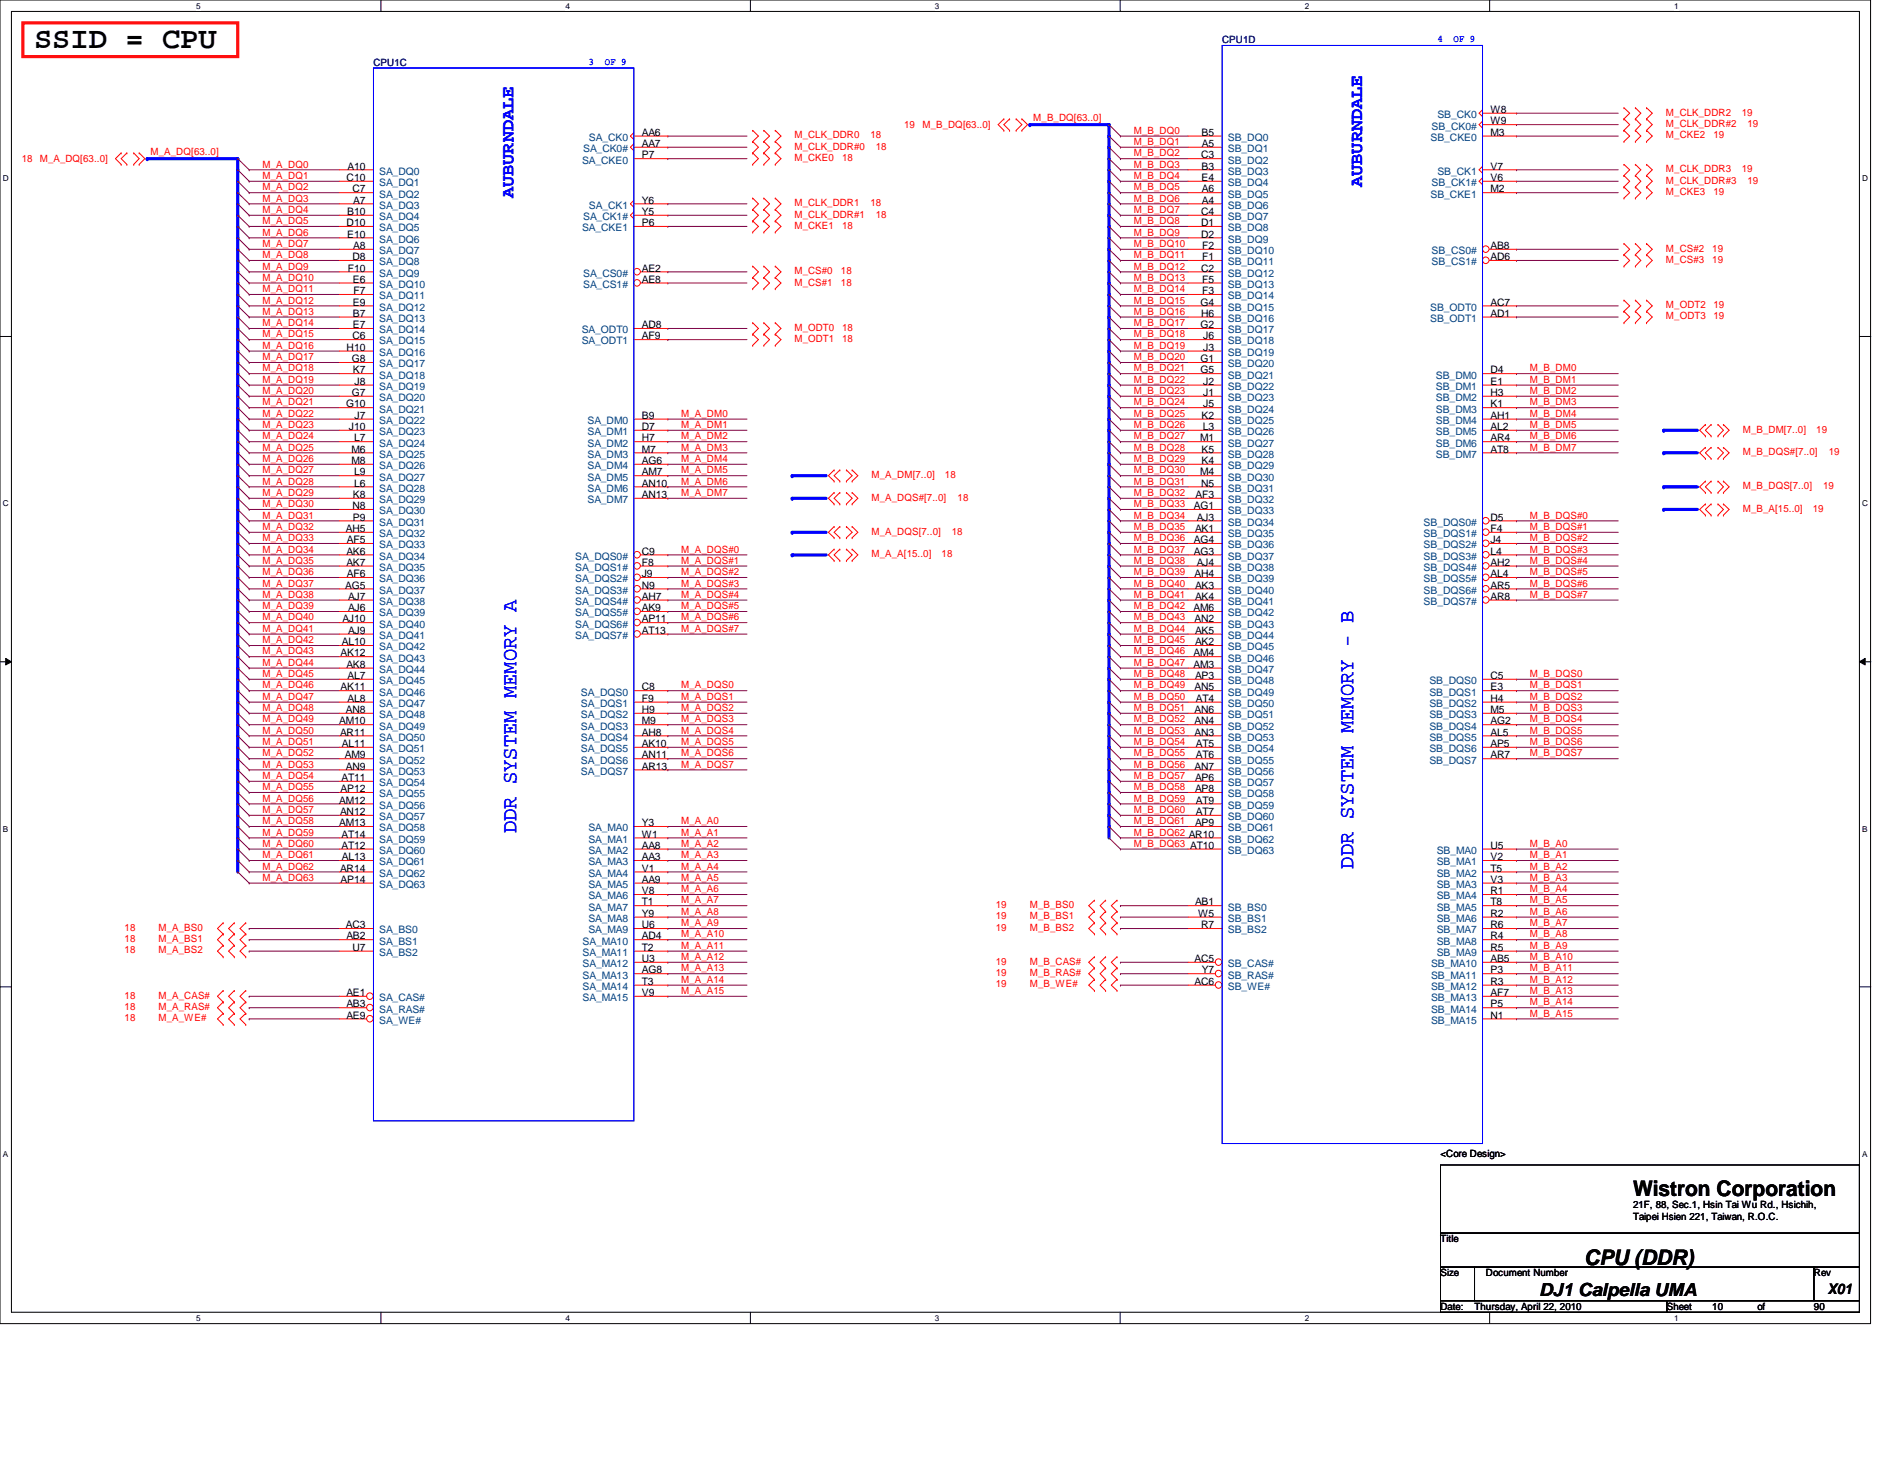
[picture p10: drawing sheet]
<svg xmlns="http://www.w3.org/2000/svg" width="279mm" height="216mm" viewBox="0 0 279 216" stroke-linecap="round" stroke-linejoin="round" font-family="sans-serif">
<defs><g id="words">
<text font-size="4.5" x="5" y="7.2">SSID = CPU</text>
<g font-size="3.2" fill="#00f">
<text x="76.5" y="123.4" transform="rotate(-90 76.5 123.4)">DDR SYSTEM MEMORY A</text>
<text x="200.5" y="128.6" transform="rotate(-90 200.5 128.6)">DDR SYSTEM MEMORY - B</text>
</g>
<g font-size="3.2">
<text x="241.9" y="177.2">Wistron Corporation</text>
<text x="234.7" y="187.3">CPU (DDR)</text>
</g>
<g font-size="2.7" fill="#00f">
<text x="76.1" y="29.3" transform="rotate(-90 76.1 29.3)">AUBURNDALE</text>
<text x="201.8" y="27.7" transform="rotate(-90 201.8 27.7)">AUBURNDALE</text>
</g>
<text font-size="2.7" x="228" y="191.9">DJ1 Calpella UMA</text>
<text font-size="2.2" x="270.8" y="191.6">X01</text>
<g font-size="1.5" fill="#000080">
<text x="55.3" y="9.7">CPU1C</text>
<text x="181.1" y="6.4">CPU1D</text>
</g>
<g font-size="1.5" fill="#00f">
<text x="87.2" y="9.6">3</text>
<text x="89.6" y="9.6">OF 9</text>
<text x="212.9" y="6.3">4</text>
<text x="215.3" y="6.3">OF 9</text>
</g>
<g font-size="1.5" fill="#f00">
<text x="153.1" y="17.9">M_B_DQ[63..0]</text>
<text x="246.8" y="17.1">M_CLK_DDR2</text>
<text x="258" y="17.1">19</text>
<text x="22.3" y="23">M_A_DQ[63..0]</text>
<text x="117.7" y="20.5">M_CLK_DDR0</text>
<text x="117.7" y="22.1">M_CLK_DDR#0</text>
<text x="117.7" y="23.8">M_CKE0</text>
<text x="124.8" y="23.8">18</text>
<text x="128.9" y="20.5">18</text>
<text x="129.8" y="22.1">18</text>
<text x="133.9" y="19">19</text>
<text x="136.7" y="19">M_B_DQ[63..0]</text>
<text x="168" y="19.8">M_B_DQ0</text>
<text x="168" y="21.5">M_B_DQ1</text>
<text x="168" y="23.2">M_B_DQ2</text>
<text x="246.8" y="18.8">M_CLK_DDR#2</text>
<text x="246.8" y="20.5">M_CKE2</text>
<text x="253.8" y="20.5">19</text>
<text x="258.9" y="18.8">19</text>
<text x="3.2" y="24">18</text>
<text x="5.9" y="24">M_A_DQ[63..0]</text>
<text x="38.9" y="24.8">M_A_DQ0</text>
<text x="38.9" y="26.5">M_A_DQ1</text>
<text x="38.9" y="28.2">M_A_DQ2</text>
<text x="38.9" y="29.8">M_A_DQ3</text>
<text x="168" y="24.8">M_B_DQ3</text>
<text x="168" y="26.5">M_B_DQ4</text>
<text x="168" y="28.2">M_B_DQ5</text>
<text x="168" y="29.8">M_B_DQ6</text>
<text x="246.8" y="25.5">M_CLK_DDR3</text>
<text x="246.8" y="27.2">M_CLK_DDR#3</text>
<text x="246.8" y="28.9">M_CKE3</text>
<text x="253.8" y="28.9">19</text>
<text x="258" y="25.5">19</text>
<text x="258.9" y="27.2">19</text>
<text x="38.9" y="33.2">M_A_DQ5</text>
<text x="38.9" y="31.5">M_A_DQ4</text>
<text x="38.9" y="34.9">M_A_DQ6</text>
<text x="117.7" y="30.5">M_CLK_DDR1</text>
<text x="117.7" y="32.2">M_CLK_DDR#1</text>
<text x="117.7" y="33.9">M_CKE1</text>
<text x="124.8" y="33.9">18</text>
<text x="128.9" y="30.5">18</text>
<text x="129.8" y="32.2">18</text>
<text x="168" y="31.5">M_B_DQ7</text>
<text x="168" y="33.2">M_B_DQ8</text>
<text x="168" y="34.9">M_B_DQ9</text>
<text x="38.9" y="36.6">M_A_DQ7</text>
<text x="38.9" y="41.6">M_A_DQ10</text>
<text x="38.9" y="39.9">M_A_DQ9</text>
<text x="38.9" y="38.2">M_A_DQ8</text>
<text x="117.7" y="40.6">M_CS#0</text>
<text x="124.6" y="40.6">18</text>
<text x="168" y="36.6">M_B_DQ10</text>
<text x="168" y="38.2">M_B_DQ11</text>
<text x="168" y="41.6">M_B_DQ13</text>
<text x="168" y="39.9">M_B_DQ12</text>
<text x="246.8" y="38.9">M_CS#3</text>
<text x="246.8" y="37.3">M_CS#2</text>
<text x="253.7" y="38.9">19</text>
<text x="253.7" y="37.3">19</text>
<text x="38.9" y="45">M_A_DQ12</text>
<text x="38.9" y="46.6">M_A_DQ13</text>
<text x="38.9" y="43.3">M_A_DQ11</text>
<text x="117.7" y="42.3">M_CS#1</text>
<text x="124.6" y="42.3">18</text>
<text x="168" y="45">M_B_DQ15</text>
<text x="168" y="43.3">M_B_DQ14</text>
<text x="168" y="46.6">M_B_DQ16</text>
<text x="246.8" y="47.3">M_ODT3</text>
<text x="246.8" y="45.6">M_ODT2</text>
<text x="253.8" y="47.3">19</text>
<text x="253.8" y="45.6">19</text>
<text x="38.9" y="50">M_A_DQ15</text>
<text x="38.9" y="48.3">M_A_DQ14</text>
<text x="38.9" y="51.6">M_A_DQ16</text>
<text x="38.9" y="53.3">M_A_DQ17</text>
<text x="117.7" y="50.7">M_ODT1</text>
<text x="117.7" y="49">M_ODT0</text>
<text x="124.8" y="50.7">18</text>
<text x="124.8" y="49">18</text>
<text x="168" y="48.3">M_B_DQ17</text>
<text x="168" y="50">M_B_DQ18</text>
<text x="168" y="51.6">M_B_DQ19</text>
<text x="168" y="53.3">M_B_DQ20</text>
<text x="38.9" y="58.3">M_A_DQ20</text>
<text x="38.9" y="56.7">M_A_DQ19</text>
<text x="38.9" y="55">M_A_DQ18</text>
<text x="168" y="58.3">M_B_DQ23</text>
<text x="168" y="55">M_B_DQ21</text>
<text x="168" y="56.7">M_B_DQ22</text>
<text x="226.7" y="55">M_B_DM0</text>
<text x="226.7" y="56.7">M_B_DM1</text>
<text x="226.7" y="58.3">M_B_DM2</text>
<text x="38.9" y="61.7">M_A_DQ22</text>
<text x="38.9" y="63.4">M_A_DQ23</text>
<text x="38.9" y="65.1">M_A_DQ24</text>
<text x="38.9" y="60">M_A_DQ21</text>
<text x="100.9" y="61.7">M_A_DM0</text>
<text x="100.9" y="63.4">M_A_DM1</text>
<text x="100.9" y="65.1">M_A_DM2</text>
<text x="168" y="63.4">M_B_DQ26</text>
<text x="168" y="61.7">M_B_DQ25</text>
<text x="168" y="60">M_B_DQ24</text>
<text x="168" y="65.1">M_B_DQ27</text>
<text x="226.7" y="60">M_B_DM3</text>
<text x="226.7" y="61.7">M_B_DM4</text>
<text x="226.7" y="63.4">M_B_DM5</text>
<text x="226.7" y="65.1">M_B_DM6</text>
<text x="258.2" y="64.1">M_B_DM[7..0]</text>
<text x="269.1" y="64.1">19</text>
<text x="38.9" y="70.1">M_A_DQ27</text>
<text x="38.9" y="66.7">M_A_DQ25</text>
<text x="38.9" y="71.8">M_A_DQ28</text>
<text x="38.9" y="68.4">M_A_DQ26</text>
<text x="100.9" y="66.7">M_A_DM3</text>
<text x="100.9" y="68.4">M_A_DM4</text>
<text x="100.9" y="70.1">M_A_DM5</text>
<text x="100.9" y="71.8">M_A_DM6</text>
<text x="129.1" y="70.8">M_A_DM[7..0]</text>
<text x="140" y="70.8">18</text>
<text x="168" y="66.7">M_B_DQ28</text>
<text x="168" y="68.4">M_B_DQ29</text>
<text x="168" y="71.8">M_B_DQ31</text>
<text x="168" y="70.1">M_B_DQ30</text>
<text x="226.7" y="66.7">M_B_DM7</text>
<text x="258.2" y="67.4">M_B_DQS#[7..0]</text>
<text x="270.9" y="67.4">19</text>
<text x="38.9" y="75.1">M_A_DQ30</text>
<text x="38.9" y="76.8">M_A_DQ31</text>
<text x="38.9" y="73.4">M_A_DQ29</text>
<text x="100.9" y="73.4">M_A_DM7</text>
<text x="129.1" y="74.1">M_A_DQS#[7..0]</text>
<text x="141.9" y="74.1">18</text>
<text x="168" y="73.4">M_B_DQ32</text>
<text x="168" y="75.1">M_B_DQ33</text>
<text x="168" y="76.8">M_B_DQ34</text>
<text x="226.7" y="76.8">M_B_DQS#0</text>
<text x="258.2" y="72.4">M_B_DQS[7..0]</text>
<text x="258.2" y="75.8">M_B_A[15..0]</text>
<text x="268.6" y="75.8">19</text>
<text x="270.1" y="72.4">19</text>
<text x="38.9" y="83.5">M_A_DQ35</text>
<text x="38.9" y="81.8">M_A_DQ34</text>
<text x="38.9" y="78.5">M_A_DQ32</text>
<text x="38.9" y="80.1">M_A_DQ33</text>
<text x="100.9" y="81.8">M_A_DQS#0</text>
<text x="100.9" y="83.5">M_A_DQS#1</text>
<text x="129.1" y="79.2">M_A_DQS[7..0]</text>
<text x="129.1" y="82.5">M_A_A[15..0]</text>
<text x="139.5" y="82.5">18</text>
<text x="141" y="79.2">18</text>
<text x="168" y="78.5">M_B_DQ35</text>
<text x="168" y="81.8">M_B_DQ37</text>
<text x="168" y="80.1">M_B_DQ36</text>
<text x="168" y="83.5">M_B_DQ38</text>
<text x="226.7" y="78.5">M_B_DQS#1</text>
<text x="226.7" y="80.1">M_B_DQS#2</text>
<text x="226.7" y="81.8">M_B_DQS#3</text>
<text x="226.7" y="83.5">M_B_DQS#4</text>
<text x="38.9" y="85.2">M_A_DQ36</text>
<text x="38.9" y="86.9">M_A_DQ37</text>
<text x="38.9" y="88.5">M_A_DQ38</text>
<text x="100.9" y="86.9">M_A_DQS#3</text>
<text x="100.9" y="88.5">M_A_DQS#4</text>
<text x="100.9" y="85.2">M_A_DQS#2</text>
<text x="168" y="85.2">M_B_DQ39</text>
<text x="168" y="88.5">M_B_DQ41</text>
<text x="168" y="86.9">M_B_DQ40</text>
<text x="226.7" y="85.2">M_B_DQS#5</text>
<text x="226.7" y="86.9">M_B_DQS#6</text>
<text x="226.7" y="88.5">M_B_DQS#7</text>
<text x="38.9" y="91.9">M_A_DQ40</text>
<text x="38.9" y="90.2">M_A_DQ39</text>
<text x="38.9" y="95.2">M_A_DQ42</text>
<text x="38.9" y="93.6">M_A_DQ41</text>
<text x="100.9" y="91.9">M_A_DQS#6</text>
<text x="100.9" y="90.2">M_A_DQS#5</text>
<text x="100.9" y="93.6">M_A_DQS#7</text>
<text x="168" y="93.6">M_B_DQ44</text>
<text x="168" y="90.2">M_B_DQ42</text>
<text x="168" y="95.2">M_B_DQ45</text>
<text x="168" y="91.9">M_B_DQ43</text>
<text x="38.9" y="98.6">M_A_DQ44</text>
<text x="38.9" y="101.9">M_A_DQ46</text>
<text x="38.9" y="100.2">M_A_DQ45</text>
<text x="38.9" y="96.9">M_A_DQ43</text>
<text x="100.9" y="101.9">M_A_DQS0</text>
<text x="168" y="98.6">M_B_DQ47</text>
<text x="168" y="96.9">M_B_DQ46</text>
<text x="168" y="100.2">M_B_DQ48</text>
<text x="168" y="101.9">M_B_DQ49</text>
<text x="226.7" y="100.2">M_B_DQS0</text>
<text x="226.7" y="101.9">M_B_DQS1</text>
<text x="38.9" y="103.6">M_A_DQ47</text>
<text x="38.9" y="105.3">M_A_DQ48</text>
<text x="38.9" y="107">M_A_DQ49</text>
<text x="100.9" y="105.3">M_A_DQS2</text>
<text x="100.9" y="107">M_A_DQS3</text>
<text x="100.9" y="103.6">M_A_DQS1</text>
<text x="168" y="103.6">M_B_DQ50</text>
<text x="168" y="105.3">M_B_DQ51</text>
<text x="168" y="107">M_B_DQ52</text>
<text x="226.7" y="103.6">M_B_DQS2</text>
<text x="226.7" y="105.3">M_B_DQS3</text>
<text x="226.7" y="107">M_B_DQS4</text>
<text x="38.9" y="113.7">M_A_DQ53</text>
<text x="38.9" y="110.3">M_A_DQ51</text>
<text x="38.9" y="108.6">M_A_DQ50</text>
<text x="38.9" y="112">M_A_DQ52</text>
<text x="100.9" y="110.3">M_A_DQS5</text>
<text x="100.9" y="113.7">M_A_DQS7</text>
<text x="100.9" y="108.6">M_A_DQS4</text>
<text x="100.9" y="112">M_A_DQS6</text>
<text x="168" y="112">M_B_DQ55</text>
<text x="168" y="108.6">M_B_DQ53</text>
<text x="168" y="110.3">M_B_DQ54</text>
<text x="168" y="113.7">M_B_DQ56</text>
<text x="226.7" y="108.6">M_B_DQS5</text>
<text x="226.7" y="110.3">M_B_DQS6</text>
<text x="226.7" y="112">M_B_DQS7</text>
<text x="38.9" y="115.4">M_A_DQ54</text>
<text x="38.9" y="117">M_A_DQ55</text>
<text x="38.9" y="118.7">M_A_DQ56</text>
<text x="168" y="117">M_B_DQ58</text>
<text x="168" y="115.4">M_B_DQ57</text>
<text x="168" y="118.7">M_B_DQ59</text>
<text x="38.9" y="123.7">M_A_DQ59</text>
<text x="38.9" y="125.4">M_A_DQ60</text>
<text x="38.9" y="122">M_A_DQ58</text>
<text x="38.9" y="120.4">M_A_DQ57</text>
<text x="100.9" y="122">M_A_A0</text>
<text x="100.9" y="123.7">M_A_A1</text>
<text x="100.9" y="125.4">M_A_A2</text>
<text x="168" y="120.4">M_B_DQ60</text>
<text x="168" y="122">M_B_DQ61</text>
<text x="168" y="125.4">M_B_DQ63 AT10</text>
<text x="168" y="123.7">M_B_DQ62 AR10</text>
<text x="226.7" y="125.4">M_B_A0</text>
<text x="38.9" y="130.4">M_A_DQ63</text>
<text x="38.9" y="127.1">M_A_DQ61</text>
<text x="38.9" y="128.8">M_A_DQ62</text>
<text x="100.9" y="127.1">M_A_A3</text>
<text x="100.9" y="130.4">M_A_A5</text>
<text x="100.9" y="128.8">M_A_A4</text>
<text x="226.7" y="127.1">M_B_A1</text>
<text x="226.7" y="128.8">M_B_A2</text>
<text x="226.7" y="130.4">M_B_A3</text>
<text x="18.5" y="137.8">18</text>
<text x="23.5" y="137.8">M_A_BS0</text>
<text x="100.9" y="132.1">M_A_A6</text>
<text x="100.9" y="133.8">M_A_A7</text>
<text x="100.9" y="135.5">M_A_A8</text>
<text x="100.9" y="137.2">M_A_A9</text>
<text x="147.5" y="134.5">19</text>
<text x="147.5" y="136.1">19</text>
<text x="147.5" y="137.8">19</text>
<text x="152.6" y="134.5">M_B_BS0</text>
<text x="152.6" y="136.1">M_B_BS1</text>
<text x="152.6" y="137.8">M_B_BS2</text>
<text x="226.7" y="132.1">M_B_A4</text>
<text x="226.7" y="133.8">M_B_A5</text>
<text x="226.7" y="135.5">M_B_A6</text>
<text x="226.7" y="137.2">M_B_A7</text>
<text x="18.5" y="139.5">18</text>
<text x="18.5" y="141.2">18</text>
<text x="23.5" y="139.5">M_A_BS1</text>
<text x="23.5" y="141.2">M_A_BS2</text>
<text x="100.9" y="138.8">M_A_A10</text>
<text x="100.9" y="143.8">M_A_A13</text>
<text x="100.9" y="140.5">M_A_A11</text>
<text x="100.9" y="142.2">M_A_A12</text>
<text x="147.5" y="142.9">19</text>
<text x="152.6" y="142.9">M_B_CAS#</text>
<text x="226.7" y="140.5">M_B_A9</text>
<text x="226.7" y="143.8">M_B_A11</text>
<text x="226.7" y="138.8">M_B_A8</text>
<text x="226.7" y="142.2">M_B_A10</text>
<text x="18.5" y="147.9">18</text>
<text x="18.5" y="149.6">18</text>
<text x="23.5" y="147.9">M_A_CAS#</text>
<text x="23.5" y="149.6">M_A_RAS#</text>
<text x="100.9" y="145.5">M_A_A14</text>
<text x="100.9" y="147.2">M_A_A15</text>
<text x="147.5" y="144.5">19</text>
<text x="147.5" y="146.2">19</text>
<text x="152.6" y="144.5">M_B_RAS#</text>
<text x="152.6" y="146.2">M_B_WE#</text>
<text x="226.7" y="145.5">M_B_A12</text>
<text x="226.7" y="147.2">M_B_A13</text>
<text x="226.7" y="148.9">M_B_A14</text>
<text x="18.5" y="151.3">18</text>
<text x="23.5" y="151.3">M_A_WE#</text>
<text x="226.7" y="150.5">M_B_A15</text>
</g>
<g font-size="1.5" fill="#004080">
<text x="212.9" y="17.5">SB_CK0</text>
<text x="86.4" y="22.5">SA_CK0#</text>
<text x="87.2" y="20.9">SA_CK0</text>
<text x="181.9" y="20.9">SB_DQ0</text>
<text x="181.9" y="22.5">SB_DQ1</text>
<text x="211.9" y="20.9">SB_CKE0</text>
<text x="212.1" y="19.2">SB_CK0#</text>
<text x="56.2" y="25.9">SA_DQ0</text>
<text x="56.2" y="27.6">SA_DQ1</text>
<text x="56.2" y="29.3">SA_DQ2</text>
<text x="86.2" y="24.2">SA_CKE0</text>
<text x="181.9" y="24.2">SB_DQ2</text>
<text x="181.9" y="25.9">SB_DQ3</text>
<text x="181.9" y="27.6">SB_DQ4</text>
<text x="181.9" y="29.3">SB_DQ5</text>
<text x="211.9" y="29.3">SB_CKE1</text>
<text x="212.1" y="27.6">SB_CK1#</text>
<text x="212.9" y="25.9">SB_CK1</text>
<text x="56.2" y="30.9">SA_DQ3</text>
<text x="56.2" y="32.6">SA_DQ4</text>
<text x="56.2" y="34.2">SA_DQ5</text>
<text x="56.2" y="35.9">SA_DQ6</text>
<text x="86.2" y="34.2">SA_CKE1</text>
<text x="86.4" y="32.6">SA_CK1#</text>
<text x="87.2" y="30.9">SA_CK1</text>
<text x="181.9" y="30.9">SB_DQ6</text>
<text x="181.9" y="32.6">SB_DQ7</text>
<text x="181.9" y="34.2">SB_DQ8</text>
<text x="181.9" y="35.9">SB_DQ9</text>
<text x="56.2" y="37.6">SA_DQ7</text>
<text x="56.2" y="39.3">SA_DQ8</text>
<text x="56.2" y="41">SA_DQ9</text>
<text x="86.4" y="41">SA_CS0#</text>
<text x="181.9" y="37.6">SB_DQ10</text>
<text x="181.9" y="39.3">SB_DQ11</text>
<text x="181.9" y="41">SB_DQ12</text>
<text x="212.1" y="37.6">SB_CS0#</text>
<text x="212.1" y="39.3">SB_CS1#</text>
<text x="56.2" y="42.6">SA_DQ10</text>
<text x="56.2" y="44.3">SA_DQ11</text>
<text x="56.2" y="46">SA_DQ12</text>
<text x="56.2" y="47.7">SA_DQ13</text>
<text x="86.4" y="42.6">SA_CS1#</text>
<text x="181.9" y="42.6">SB_DQ13</text>
<text x="181.9" y="44.3">SB_DQ14</text>
<text x="181.9" y="46">SB_DQ15</text>
<text x="181.9" y="47.7">SB_DQ16</text>
<text x="211.9" y="46">SB_ODT0</text>
<text x="211.9" y="47.7">SB_ODT1</text>
<text x="56.2" y="49.4">SA_DQ14</text>
<text x="56.2" y="51">SA_DQ15</text>
<text x="56.2" y="52.7">SA_DQ16</text>
<text x="86.2" y="49.4">SA_ODT0</text>
<text x="86.2" y="51">SA_ODT1</text>
<text x="181.9" y="49.4">SB_DQ17</text>
<text x="181.9" y="51">SB_DQ18</text>
<text x="181.9" y="52.7">SB_DQ19</text>
<text x="56.2" y="54.4">SA_DQ17</text>
<text x="56.2" y="56">SA_DQ18</text>
<text x="56.2" y="57.7">SA_DQ19</text>
<text x="56.2" y="59.4">SA_DQ20</text>
<text x="181.9" y="54.4">SB_DQ20</text>
<text x="181.9" y="56">SB_DQ21</text>
<text x="181.9" y="57.7">SB_DQ22</text>
<text x="181.9" y="59.4">SB_DQ23</text>
<text x="212.7" y="56">SB_DM0</text>
<text x="212.7" y="57.7">SB_DM1</text>
<text x="212.7" y="59.4">SB_DM2</text>
<text x="56.2" y="61.1">SA_DQ21</text>
<text x="56.2" y="62.8">SA_DQ22</text>
<text x="56.2" y="64.4">SA_DQ23</text>
<text x="87" y="62.8">SA_DM0</text>
<text x="87" y="64.4">SA_DM1</text>
<text x="181.9" y="61.1">SB_DQ24</text>
<text x="181.9" y="62.8">SB_DQ25</text>
<text x="181.9" y="64.4">SB_DQ26</text>
<text x="212.7" y="61.1">SB_DM3</text>
<text x="212.7" y="62.8">SB_DM4</text>
<text x="212.7" y="64.4">SB_DM5</text>
<text x="56.2" y="66.1">SA_DQ24</text>
<text x="56.2" y="67.8">SA_DQ25</text>
<text x="56.2" y="69.5">SA_DQ26</text>
<text x="56.2" y="71.2">SA_DQ27</text>
<text x="87" y="66.1">SA_DM2</text>
<text x="87" y="67.8">SA_DM3</text>
<text x="87" y="69.5">SA_DM4</text>
<text x="87" y="71.2">SA_DM5</text>
<text x="181.9" y="66.1">SB_DQ27</text>
<text x="181.9" y="67.8">SB_DQ28</text>
<text x="181.9" y="69.5">SB_DQ29</text>
<text x="181.9" y="71.2">SB_DQ30</text>
<text x="212.7" y="66.1">SB_DM6</text>
<text x="212.7" y="67.8">SB_DM7</text>
<text x="56.2" y="72.8">SA_DQ28</text>
<text x="56.2" y="74.5">SA_DQ29</text>
<text x="56.2" y="76.2">SA_DQ30</text>
<text x="56.2" y="77.9">SA_DQ31</text>
<text x="87" y="72.8">SA_DM6</text>
<text x="87" y="74.5">SA_DM7</text>
<text x="181.9" y="72.8">SB_DQ31</text>
<text x="181.9" y="74.5">SB_DQ32</text>
<text x="181.9" y="76.2">SB_DQ33</text>
<text x="181.9" y="77.9">SB_DQ34</text>
<text x="210.9" y="77.9">SB_DQS0#</text>
<text x="56.2" y="79.5">SA_DQ32</text>
<text x="56.2" y="81.2">SA_DQ33</text>
<text x="56.2" y="82.9">SA_DQ34</text>
<text x="85.2" y="82.9">SA_DQS0#</text>
<text x="181.9" y="79.5">SB_DQ35</text>
<text x="181.9" y="81.2">SB_DQ36</text>
<text x="181.9" y="82.9">SB_DQ37</text>
<text x="210.9" y="79.5">SB_DQS1#</text>
<text x="210.9" y="81.2">SB_DQS2#</text>
<text x="210.9" y="82.9">SB_DQS3#</text>
<text x="56.2" y="84.5">SA_DQ35</text>
<text x="56.2" y="86.2">SA_DQ36</text>
<text x="56.2" y="87.9">SA_DQ37</text>
<text x="56.2" y="89.6">SA_DQ38</text>
<text x="85.2" y="84.5">SA_DQS1#</text>
<text x="85.2" y="86.2">SA_DQS2#</text>
<text x="85.2" y="87.9">SA_DQS3#</text>
<text x="85.2" y="89.6">SA_DQS4#</text>
<text x="181.9" y="84.5">SB_DQ38</text>
<text x="181.9" y="86.2">SB_DQ39</text>
<text x="181.9" y="87.9">SB_DQ40</text>
<text x="181.9" y="89.6">SB_DQ41</text>
<text x="210.9" y="84.5">SB_DQS4#</text>
<text x="210.9" y="86.2">SB_DQS5#</text>
<text x="210.9" y="87.9">SB_DQS6#</text>
<text x="210.9" y="89.6">SB_DQS7#</text>
<text x="56.2" y="91.3">SA_DQ39</text>
<text x="56.2" y="92.9">SA_DQ40</text>
<text x="56.2" y="94.6">SA_DQ41</text>
<text x="85.2" y="91.3">SA_DQS5#</text>
<text x="85.2" y="92.9">SA_DQS6#</text>
<text x="85.2" y="94.6">SA_DQS7#</text>
<text x="181.9" y="91.3">SB_DQ42</text>
<text x="181.9" y="92.9">SB_DQ43</text>
<text x="181.9" y="94.6">SB_DQ44</text>
<text x="56.2" y="96.3">SA_DQ42</text>
<text x="56.2" y="98">SA_DQ43</text>
<text x="56.2" y="99.7">SA_DQ44</text>
<text x="56.2" y="101.3">SA_DQ45</text>
<text x="181.9" y="96.3">SB_DQ45</text>
<text x="181.9" y="98">SB_DQ46</text>
<text x="181.9" y="99.7">SB_DQ47</text>
<text x="181.9" y="101.3">SB_DQ48</text>
<text x="211.8" y="101.3">SB_DQS0</text>
<text x="56.2" y="103">SA_DQ46</text>
<text x="56.2" y="104.7">SA_DQ47</text>
<text x="56.2" y="106.3">SA_DQ48</text>
<text x="86.1" y="103">SA_DQS0</text>
<text x="86.1" y="104.7">SA_DQS1</text>
<text x="86.1" y="106.3">SA_DQS2</text>
<text x="181.9" y="103">SB_DQ49</text>
<text x="181.9" y="104.7">SB_DQ50</text>
<text x="181.9" y="106.3">SB_DQ51</text>
<text x="211.8" y="103">SB_DQS1</text>
<text x="211.8" y="104.7">SB_DQS2</text>
<text x="211.8" y="106.3">SB_DQS3</text>
<text x="56.2" y="108">SA_DQ49</text>
<text x="56.2" y="109.7">SA_DQ50</text>
<text x="56.2" y="111.4">SA_DQ51</text>
<text x="56.2" y="113.1">SA_DQ52</text>
<text x="86.1" y="108">SA_DQS3</text>
<text x="86.1" y="109.7">SA_DQS4</text>
<text x="86.1" y="111.4">SA_DQS5</text>
<text x="86.1" y="113.1">SA_DQS6</text>
<text x="181.9" y="108">SB_DQ52</text>
<text x="181.9" y="109.7">SB_DQ53</text>
<text x="181.9" y="111.4">SB_DQ54</text>
<text x="181.9" y="113.1">SB_DQ55</text>
<text x="211.8" y="108">SB_DQS4</text>
<text x="211.8" y="109.7">SB_DQS5</text>
<text x="211.8" y="111.4">SB_DQS6</text>
<text x="211.8" y="113.1">SB_DQS7</text>
<text x="56.2" y="114.7">SA_DQ53</text>
<text x="56.2" y="116.4">SA_DQ54</text>
<text x="56.2" y="118.1">SA_DQ55</text>
<text x="56.2" y="119.8">SA_DQ56</text>
<text x="86.1" y="114.7">SA_DQS7</text>
<text x="181.9" y="114.7">SB_DQ56</text>
<text x="181.9" y="116.4">SB_DQ57</text>
<text x="181.9" y="118.1">SB_DQ58</text>
<text x="181.9" y="119.8">SB_DQ59</text>
<text x="56.2" y="121.5">SA_DQ57</text>
<text x="56.2" y="123.1">SA_DQ58</text>
<text x="56.2" y="124.8">SA_DQ59</text>
<text x="87.2" y="123.1">SA_MA0</text>
<text x="87.2" y="124.8">SA_MA1</text>
<text x="181.9" y="121.5">SB_DQ60</text>
<text x="181.9" y="123.1">SB_DQ61</text>
<text x="181.9" y="124.8">SB_DQ62</text>
<text x="56.2" y="126.4">SA_DQ60</text>
<text x="56.2" y="128.1">SA_DQ61</text>
<text x="56.2" y="129.8">SA_DQ62</text>
<text x="56.2" y="131.5">SA_DQ63</text>
<text x="87.2" y="126.4">SA_MA2</text>
<text x="87.2" y="128.1">SA_MA3</text>
<text x="87.2" y="129.8">SA_MA4</text>
<text x="87.2" y="131.5">SA_MA5</text>
<text x="181.9" y="126.4">SB_DQ63</text>
<text x="212.9" y="126.4">SB_MA0</text>
<text x="212.9" y="128.1">SB_MA1</text>
<text x="212.9" y="129.8">SB_MA2</text>
<text x="212.9" y="131.5">SB_MA3</text>
<text x="87.2" y="133.2">SA_MA6</text>
<text x="87.2" y="134.8">SA_MA7</text>
<text x="87.2" y="136.5">SA_MA8</text>
<text x="181.9" y="134.8">SB_BS0</text>
<text x="181.9" y="136.5">SB_BS1</text>
<text x="212.9" y="133.2">SB_MA4</text>
<text x="212.9" y="134.8">SB_MA5</text>
<text x="212.9" y="136.5">SB_MA6</text>
<text x="56.2" y="138.2">SA_BS0</text>
<text x="56.2" y="139.9">SA_BS1</text>
<text x="56.2" y="141.6">SA_BS2</text>
<text x="86.3" y="139.9">SA_MA10</text>
<text x="86.3" y="141.6">SA_MA11</text>
<text x="86.3" y="143.2">SA_MA12</text>
<text x="87.2" y="138.2">SA_MA9</text>
<text x="181.9" y="138.2">SB_BS2</text>
<text x="181.9" y="143.2">SB_CAS#</text>
<text x="212" y="143.2">SB_MA10</text>
<text x="212.9" y="138.2">SB_MA7</text>
<text x="212.9" y="139.9">SB_MA8</text>
<text x="212.9" y="141.6">SB_MA9</text>
<text x="56.2" y="148.3">SA_CAS#</text>
<text x="56.2" y="149.9">SA_RAS#</text>
<text x="86.3" y="144.9">SA_MA13</text>
<text x="86.3" y="146.6">SA_MA14</text>
<text x="86.3" y="148.3">SA_MA15</text>
<text x="181.9" y="144.9">SB_RAS#</text>
<text x="181.9" y="146.6">SB_WE#</text>
<text x="212" y="144.9">SB_MA11</text>
<text x="212" y="146.6">SB_MA12</text>
<text x="212" y="148.3">SB_MA13</text>
<text x="212" y="149.9">SB_MA14</text>
<text x="56.2" y="151.6">SA_WE#</text>
<text x="212" y="151.6">SB_MA15</text>
</g>
<g font-size="1.5">
<text x="220.8" y="16.7">W8</text>
<text x="95.1" y="20.1">AA6</text>
<text x="95.1" y="21.8">AA7</text>
<text x="95.1" y="23.5">P7</text>
<text x="177.9" y="23.5">C3</text>
<text x="178" y="20.1">B5</text>
<text x="178.1" y="21.8">A5</text>
<text x="220.8" y="18.4">W9</text>
<text x="220.8" y="20.1">M3</text>
<text x="51.4" y="26.8">C10</text>
<text x="51.5" y="25.1">A10</text>
<text x="52.2" y="28.5">C7</text>
<text x="178" y="25.1">B3</text>
<text x="178" y="26.8">E4</text>
<text x="178.1" y="28.5">A6</text>
<text x="220.8" y="25.1">V7</text>
<text x="220.8" y="26.8">V6</text>
<text x="220.8" y="28.5">M2</text>
<text x="51.4" y="33.5">D10</text>
<text x="51.4" y="31.8">B10</text>
<text x="51.4" y="35.2">E10</text>
<text x="52.3" y="30.1">A7</text>
<text x="95.1" y="30.1">Y6</text>
<text x="95.1" y="31.8">Y5</text>
<text x="95.1" y="33.5">P6</text>
<text x="177.9" y="31.8">C4</text>
<text x="177.9" y="33.5">D1</text>
<text x="177.9" y="35.2">D2</text>
<text x="178.1" y="30.1">A4</text>
<text x="51.5" y="40.2">F10</text>
<text x="52.2" y="38.5">D8</text>
<text x="52.3" y="41.9">E6</text>
<text x="52.3" y="36.9">A8</text>
<text x="95.1" y="40.2">AE2</text>
<text x="95.1" y="41.9">AE8</text>
<text x="177.9" y="40.2">C2</text>
<text x="178.1" y="36.9">F2</text>
<text x="178.1" y="38.5">F1</text>
<text x="178.1" y="41.9">F5</text>
<text x="220.8" y="36.9">AB8</text>
<text x="220.8" y="38.5">AD6</text>
<text x="52.3" y="45.3">E9</text>
<text x="52.3" y="46.9">B7</text>
<text x="52.4" y="43.6">F7</text>
<text x="177.8" y="45.3">G4</text>
<text x="177.9" y="46.9">H6</text>
<text x="178.1" y="43.6">F3</text>
<text x="220.8" y="45.3">AC7</text>
<text x="220.8" y="46.9">AD1</text>
<text x="51.4" y="51.9">H10</text>
<text x="52.1" y="53.6">G8</text>
<text x="52.2" y="50.2">C6</text>
<text x="52.3" y="48.6">E7</text>
<text x="95.1" y="48.6">AD8</text>
<text x="95.1" y="50.2">AF9</text>
<text x="177.8" y="48.6">G2</text>
<text x="177.8" y="53.6">G1</text>
<text x="178.3" y="50.2">J6</text>
<text x="178.3" y="51.9">J3</text>
<text x="52.1" y="58.6">G7</text>
<text x="52.3" y="55.3">K7</text>
<text x="52.5" y="57">J8</text>
<text x="177.8" y="55.3">G5</text>
<text x="178.3" y="57">J2</text>
<text x="178.3" y="58.6">J1</text>
<text x="220.8" y="55.3">D4</text>
<text x="220.8" y="57">E1</text>
<text x="220.8" y="58.6">H3</text>
<text x="51.3" y="60.3">G10</text>
<text x="51.7" y="63.7">J10</text>
<text x="52.5" y="65.4">L7</text>
<text x="52.5" y="62">J7</text>
<text x="95.1" y="62">B9</text>
<text x="95.1" y="63.7">D7</text>
<text x="95.1" y="65.4">H7</text>
<text x="177.8" y="65.4">M1</text>
<text x="178" y="62">K2</text>
<text x="178.2" y="63.7">L3</text>
<text x="178.3" y="60.3">J5</text>
<text x="220.8" y="60.3">K1</text>
<text x="220.8" y="62">AH1</text>
<text x="220.8" y="63.7">AL2</text>
<text x="220.8" y="65.4">AR4</text>
<text x="52.1" y="67">M6</text>
<text x="52.1" y="68.7">M8</text>
<text x="52.5" y="70.4">L9</text>
<text x="95.1" y="67">M7</text>
<text x="95.1" y="68.7">AG6</text>
<text x="95.1" y="70.4">AM7</text>
<text x="177.8" y="70.4">M4</text>
<text x="178" y="67">K5</text>
<text x="178" y="68.7">K4</text>
<text x="220.8" y="67">AT8</text>
<text x="52.2" y="75.4">N8</text>
<text x="52.3" y="73.7">K8</text>
<text x="52.3" y="77.1">P9</text>
<text x="52.5" y="72.1">L6</text>
<text x="95.1" y="72.1">AN10</text>
<text x="95.1" y="73.7">AN13</text>
<text x="176.9" y="75.4">AG1</text>
<text x="177.1" y="73.7">AF3</text>
<text x="177.3" y="77.1">AJ3</text>
<text x="177.9" y="72.1">N5</text>
<text x="220.8" y="77.1">D5</text>
<text x="51.2" y="78.8">AH5</text>
<text x="51.3" y="82.1">AK6</text>
<text x="51.3" y="83.8">AK7</text>
<text x="51.4" y="80.4">AF5</text>
<text x="95.1" y="82.1">C9</text>
<text x="95.1" y="83.8">F8</text>
<text x="176.9" y="80.4">AG4</text>
<text x="176.9" y="82.1">AG3</text>
<text x="177" y="78.8">AK1</text>
<text x="177.3" y="83.8">AJ4</text>
<text x="220.8" y="83.8">AH2</text>
<text x="220.8" y="78.8">F4</text>
<text x="220.8" y="80.4">J4</text>
<text x="220.8" y="82.1">L4</text>
<text x="51.1" y="87.2">AG5</text>
<text x="51.4" y="85.5">AF6</text>
<text x="51.6" y="88.8">AJ7</text>
<text x="95.1" y="85.5">J9</text>
<text x="95.1" y="87.2">N9</text>
<text x="95.1" y="88.8">AH7</text>
<text x="177" y="85.5">AH4</text>
<text x="177" y="87.2">AK3</text>
<text x="177" y="88.8">AK4</text>
<text x="220.8" y="85.5">AL4</text>
<text x="220.8" y="87.2">AR5</text>
<text x="220.8" y="88.8">AR8</text>
<text x="50.6" y="95.5">AL10</text>
<text x="50.7" y="92.2">AJ10</text>
<text x="51.6" y="90.5">AJ6</text>
<text x="51.6" y="93.9">AJ9</text>
<text x="95.1" y="90.5">AK9</text>
<text x="95.1" y="92.2">AP11</text>
<text x="95.1" y="93.9">AT13</text>
<text x="176.8" y="90.5">AM6</text>
<text x="177" y="92.2">AN2</text>
<text x="177" y="93.9">AK5</text>
<text x="177" y="95.5">AK2</text>
<text x="50.5" y="97.2">AK12</text>
<text x="51.3" y="98.9">AK8</text>
<text x="51.5" y="100.5">AL7</text>
<text x="176.8" y="97.2">AM4</text>
<text x="176.8" y="98.9">AM3</text>
<text x="177" y="100.5">AP3</text>
<text x="220.8" y="100.5">C5</text>
<text x="50.2" y="107.3">AM10</text>
<text x="50.5" y="102.2">AK11</text>
<text x="51.2" y="105.6">AN8</text>
<text x="51.5" y="103.9">AL8</text>
<text x="95.1" y="102.2">C8</text>
<text x="95.1" y="103.9">F9</text>
<text x="95.1" y="105.6">H9</text>
<text x="95.1" y="107.3">M9</text>
<text x="177" y="102.2">AN5</text>
<text x="177" y="105.6">AN6</text>
<text x="177" y="107.3">AN4</text>
<text x="177.2" y="103.9">AT4</text>
<text x="220.8" y="107.3">AG2</text>
<text x="220.8" y="102.2">E3</text>
<text x="220.8" y="103.9">H4</text>
<text x="220.8" y="105.6">M5</text>
<text x="50.4" y="108.9">AR11</text>
<text x="50.6" y="110.6">AL11</text>
<text x="51.1" y="112.3">AM9</text>
<text x="51.2" y="114">AN9</text>
<text x="95.1" y="108.9">AH8</text>
<text x="95.1" y="110.6">AK10</text>
<text x="95.1" y="112.3">AN11</text>
<text x="95.1" y="114">AR13</text>
<text x="177" y="108.9">AN3</text>
<text x="177" y="114">AN7</text>
<text x="177.2" y="110.6">AT5</text>
<text x="177.2" y="112.3">AT6</text>
<text x="220.8" y="108.9">AL5</text>
<text x="220.8" y="110.6">AP5</text>
<text x="220.8" y="112.3">AR7</text>
<text x="50.2" y="119">AM12</text>
<text x="50.5" y="117.3">AP12</text>
<text x="50.6" y="115.7">AT11</text>
<text x="177" y="115.7">AP6</text>
<text x="177" y="117.3">AP8</text>
<text x="177.2" y="119">AT9</text>
<text x="50.2" y="122.3">AM13</text>
<text x="50.4" y="120.7">AN12</text>
<text x="50.6" y="124">AT14</text>
<text x="50.6" y="125.7">AT12</text>
<text x="95.1" y="122.3">Y3</text>
<text x="95.1" y="124">W1</text>
<text x="95.1" y="125.7">AA8</text>
<text x="177" y="122.3">AP9</text>
<text x="177.2" y="120.7">AT7</text>
<text x="220.8" y="125.7">U5</text>
<text x="50.4" y="129.1">AR14</text>
<text x="50.5" y="130.7">AP14</text>
<text x="50.6" y="127.4">AL13</text>
<text x="95.1" y="127.4">AA3</text>
<text x="95.1" y="129.1">V1</text>
<text x="95.1" y="130.7">AA9</text>
<text x="220.8" y="127.4">V2</text>
<text x="220.8" y="129.1">T5</text>
<text x="220.8" y="130.7">V3</text>
<text x="51.2" y="137.5">AC3</text>
<text x="95.1" y="132.4">V8</text>
<text x="95.1" y="134.1">T1</text>
<text x="95.1" y="135.8">Y9</text>
<text x="95.1" y="137.5">U6</text>
<text x="177" y="134.1">AB1</text>
<text x="177.5" y="135.8">W5</text>
<text x="177.9" y="137.5">R7</text>
<text x="220.8" y="132.4">R1</text>
<text x="220.8" y="134.1">T8</text>
<text x="220.8" y="135.8">R2</text>
<text x="220.8" y="137.5">R6</text>
<text x="51.3" y="139.1">AB2</text>
<text x="52.2" y="140.8">U7</text>
<text x="95.1" y="139.1">AD4</text>
<text x="95.1" y="140.8">T2</text>
<text x="95.1" y="142.5">U3</text>
<text x="177" y="142.5">AC5</text>
<text x="220.8" y="139.1">R4</text>
<text x="220.8" y="140.8">R5</text>
<text x="220.8" y="142.5">AB5</text>
<text x="51.3" y="147.5">AE1</text>
<text x="51.3" y="149.2">AB3</text>
<text x="95.1" y="144.1">AG8</text>
<text x="95.1" y="145.8">T3</text>
<text x="95.1" y="147.5">V9</text>
<text x="177" y="145.8">AC6</text>
<text x="178.1" y="144.1">Y7</text>
<text x="220.8" y="144.1">P3</text>
<text x="220.8" y="145.8">R3</text>
<text x="220.8" y="147.5">AF7</text>
<text x="220.8" y="149.2">P5</text>
<text x="51.3" y="150.8">AE9</text>
<text x="220.8" y="150.8">N1</text>
<text x="213.4" y="171.4">&lt;Core Design&gt;</text>
<text x="241.9" y="178.9">21F, 88, Sec.1, Hsin Tai Wu Rd., Hsichih,</text>
<text x="213.4" y="183.9">Title</text>
<text x="241.9" y="180.6">Taipei Hsien 221, Taiwan, R.O.C.</text>
<text x="213.4" y="189">Size</text>
<text x="220.1" y="189">Document Number</text>
<text x="268.7" y="189">Rev</text>
<text x="213.4" y="194">Date:</text>
<text x="218.4" y="194">Thursday, April 22, 2010</text>
<text x="246.9" y="194">Sheet</text>
<text x="253.7" y="194">10</text>
<text x="260.3" y="194">of</text>
<text x="268.7" y="194">90</text>
</g>
<g font-size="1.2">
<text x="29" y="1.3">5</text>
<text x="83.8" y="1.3">4</text>
<text x="138.5" y="1.3">3</text>
<text x="193.3" y="1.3">2</text>
<text x="248" y="1.3">1</text>
<text x=".4" y="26.8">D</text>
<text x="275.9" y="26.8">D</text>
<text x=".4" y="75">C</text>
<text x="275.9" y="75">C</text>
<text x=".4" y="123.1">B</text>
<text x="275.9" y="123.1">B</text>
<text x=".4" y="171.3">A</text>
<text x="275.9" y="171.3">A</text>
<text x="29" y="195.6">5</text>
<text x="83.8" y="195.6">4</text>
<text x="138.5" y="195.6">3</text>
<text x="193.3" y="195.6">2</text>
<text x="248" y="195.6">1</text>
</g>
</g></defs>
<path d="M0 0h277.1v196h-277.1zM1.7 1.7h273.8v192.6h-273.8z" fill="none" stroke="#000" stroke-width=".15"/>
<g fill="#fff">
<path d="M29 .2h.7v1.3h-.7z"/>
<path d="M29 194.5h.7v1.3h-.7z"/>
</g>
<path d="M56.4 0v1.7M56.4 194.3v1.7" fill="none" stroke="#000" stroke-width=".15"/>
<g fill="#fff">
<path d="M83.8 .2h.6v1.3h-.6z"/>
<path d="M83.8 194.5h.6v1.3h-.6z"/>
</g>
<path d="M111.2 0v1.7M111.2 194.3v1.7" fill="none" stroke="#000" stroke-width=".15"/>
<g fill="#fff">
<path d="M138.5 .2h.6v1.3h-.6z"/>
<path d="M138.5 194.5h.6v1.3h-.6z"/>
</g>
<path d="M165.9 0v1.7M165.9 194.3v1.7" fill="none" stroke="#000" stroke-width=".15"/>
<g fill="#fff">
<path d="M193.3 .2h.6v1.3h-.6z"/>
<path d="M193.3 194.5h.6v1.3h-.6z"/>
</g>
<path d="M220.7 0v1.7M220.7 194.3v1.7" fill="none" stroke="#000" stroke-width=".15"/>
<g fill="#fff">
<path d="M248 .2h.7v1.3h-.7z"/>
<path d="M248 194.5h.7v1.3h-.7z"/>
<path d="M.4 25.7h.9v1.4h-.9z"/>
<path d="M275.9 25.7h.8v1.4h-.8z"/>
<path d="M.4 73.9h.9v1.3h-.9z"/>
<path d="M275.9 73.9h.8v1.3h-.8z"/>
</g>
<path d="M0 49.8h1.7M275.5 49.8h1.7" fill="none" stroke="#000" stroke-width=".15"/>
<g fill="#fff">
<path d="M.4 122h.8v1.4h-.8z"/>
<path d="M275.9 122h.7v1.4h-.7z"/>
</g>
<path d="M0 98h1.7M.8 97.5l.9 .5-.9 .5zM275.5 98l.8-.5v1zM275.5 98h1.7" fill="none" stroke="#000" stroke-width=".15"/>
<path d="M.8 97.5l.9 .5-.9 .5zM275.5 98l.8-.5v1z" fill="#000"/>
<g fill="#fff">
<path d="M.4 170.2h.8v1.3h-.8z"/>
<path d="M275.9 170.2h.7v1.3h-.7z"/>
</g>
<path d="M0 146.1h1.7M275.5 146.1h1.7" fill="none" stroke="#000" stroke-width=".15"/>
<g fill="none" stroke="#800040" stroke-width=".15">
<path d="M36.9 98.9h.1M36.9 85.5h.1M36.9 92.2h.1M36.9 90.6h.1M36.9 87.2h.1M36.9 83.8h.1M36.9 82.2h.1M36.9 98.9h13.4M36.9 85.5h13.4M36.9 92.2h13.4M36.9 90.6h13.4M36.9 87.2h13.4"/>
<path d="M36.9 83.8h13.4M36.9 82.2h13.4M36.9 104h.1M36.9 115.7h.1M36.9 114h.1M36.9 110.7h.1M36.9 105.6h.1M36.9 117.3h.1M36.9 107.3h.1M36.9 109h.1M36.9 112.4h.1M36.9 119h.1"/>
<path d="M36.9 104h13.4M36.9 115.7h13.4M36.9 114h13.4M36.9 110.7h13.4M36.9 105.6h13.4M36.9 117.3h13.4M36.9 107.3h13.4M36.9 109h13.4M36.9 112.4h13.4M36.9 119h13.4M36.9 124.1h.1M36.9 130.8h.1"/>
<path d="M36.9 125.7h.1M36.9 127.4h.1M36.9 122.4h.1M36.9 120.7h.1M36.9 129.1h.1M36.9 124.1h13.4M36.9 130.8h13.4M36.9 125.7h13.4M36.9 127.4h13.4M36.9 122.4h13.4M36.9 120.7h13.4M36.9 129.1h13.4"/>
</g>
<path d="M21.8 23.5h13.4" fill="none" stroke="#00f" stroke-width=".47"/>
<circle cx="21.8" cy="23.5" r=".23" fill="#00f"/>
<g fill="none" stroke="#800040" stroke-width=".15">
<path d="M36.9 25.1h.1M36.9 26.8h.1M36.9 28.5h.1M36.9 30.2h.1M36.9 36.9h.1M36.9 33.5h.1M36.9 31.9h.1M36.9 35.2h.1M36.9 38.6h.1M36.9 25.1h13.4M36.9 26.8h13.4M36.9 28.5h13.4"/>
<path d="M36.9 30.2h13.4M36.9 36.9h13.4M36.9 33.5h13.4M36.9 31.9h13.4M36.9 35.2h13.4M36.9 38.6h13.4M36.9 45.3h.1M36.9 41.9h.1M36.9 46.9h.1M36.9 40.3h.1M36.9 43.6h.1M36.9 50.3h.1"/>
<path d="M36.9 48.6h.1M36.9 58.7h.1M36.9 57h.1M36.9 55.3h.1M36.9 52h.1M36.9 53.7h.1M36.9 45.3h13.4M36.9 41.9h13.4M36.9 46.9h13.4M36.9 40.3h13.4M36.9 43.6h13.4M36.9 50.3h13.4"/>
<path d="M36.9 48.6h13.4M36.9 58.7h13.4M36.9 57h13.4M36.9 55.3h13.4M36.9 52h13.4M36.9 53.7h13.4M36.9 70.4h.1M36.9 67.1h.1M36.9 75.4h.1M36.9 72.1h.1M36.9 68.7h.1M36.9 77.1h.1"/>
<path d="M36.9 73.8h.1M36.9 62.1h.1M36.9 63.7h.1M36.9 65.4h.1M36.9 60.4h.1M36.9 78.8h.1M36.9 70.4h13.4M36.9 67.1h13.4M36.9 75.4h13.4M36.9 72.1h13.4M36.9 68.7h13.4M36.9 77.1h13.4"/>
<path d="M36.9 73.8h13.4M36.9 62.1h13.4M36.9 63.7h13.4M36.9 65.4h13.4M36.9 60.4h13.4M36.9 78.8h13.4M36.9 95.6h.1M36.9 88.9h.1M36.9 80.5h.1M36.9 97.2h.1M36.9 93.9h.1M36.9 95.6h13.4"/>
<path d="M36.9 88.9h13.4M36.9 80.5h13.4M36.9 97.2h13.4M36.9 93.9h13.4M36.9 102.3h.1M36.9 100.6h.1M36.9 102.3h13.4M36.9 100.6h13.4"/>
</g>
<path d="M35.2 127.4v1.7" fill="none" stroke="#00f" stroke-width=".47"/>
<circle cx="35.2" cy="127.4" r=".23" fill="#00f"/>
<g fill="none" stroke="#800040" stroke-width=".15">
<path d="M166 20.2h.1M166 21.8h.1M166 23.5h.1M166 25.1h.1M166 26.8h.1M166 28.5h.1M166 30.2h.1M166 31.9h.1M166 33.5h.1M166 35.2h.1M166 36.9h.1M166 38.6h.1"/>
<path d="M166 20.2h10M166 21.8h10M166 23.5h10M166 25.1h10M166 26.8h10M166 28.5h10M166 30.2h10M166 31.9h10M166 33.5h10M166 35.2h10M166 36.9h10M166 38.6h10"/>
<path d="M166 45.3h.1M166 41.9h.1M166 40.3h.1M166 43.6h.1M166 46.9h.1M166 48.6h.1M166 50.3h.1M166 52h.1M166 58.7h.1M166 55.3h.1M166 53.7h.1M166 57h.1"/>
<path d="M166 45.3h10M166 41.9h10M166 40.3h10M166 43.6h10M166 46.9h10M166 48.6h10M166 50.3h10M166 52h10M166 58.7h10M166 55.3h10M166 53.7h10M166 57h10"/>
<path d="M98.9 62.1h.1M98.9 63.7h.1M98.9 65.4h.1M98.9 67.1h.1M98.9 68.7h.1M98.9 70.4h.1M98.9 72.1h.1M98.9 73.8h.1M98.9 62.1h11.8M98.9 63.7h11.8M98.9 65.4h11.8M98.9 67.1h11.8"/>
<path d="M98.9 68.7h11.8M98.9 70.4h11.8M98.9 72.1h11.8M98.9 73.8h11.8M166 67.1h.1M166 63.7h.1M166 68.7h.1M166 62.1h.1M166 72.1h.1M166 60.4h.1M166 65.4h.1M166 70.4h.1"/>
<path d="M166 73.8h.1M166 75.4h.1M166 77.1h.1M166 78.8h.1M166 62.1h10M166 63.7h10M166 65.4h10M166 67.1h10M166 68.7h10M166 70.4h10M166 72.1h10M166 73.8h10"/>
<path d="M166 60.4h10M166 75.4h10M166 77.1h10M166 78.8h10M166 85.5h.1M166 82.2h.1M166 80.5h.1M166 83.8h.1M166 93.9h.1M166 90.6h.1M166 95.6h.1M166 88.9h.1"/>
<path d="M166 98.9h.1M166 87.2h.1M166 92.2h.1M166 97.2h.1M166 85.5h10M166 82.2h10M166 80.5h10M166 83.8h10M166 93.9h10M166 90.6h10M166 95.6h10M166 88.9h10"/>
<path d="M166 98.9h10M166 87.2h10M166 92.2h10M166 97.2h10M166 100.6h.1M166 102.3h.1M166 104h.1M166 105.6h.1M166 112.4h.1M166 109h.1M166 107.3h.1M166 110.7h.1"/>
<path d="M166 117.3h.1M166 115.7h.1M166 114h.1M166 119h.1M166 100.6h10M166 102.3h10M166 104h10M166 105.6h10M166 112.4h10M166 109h10M166 107.3h10M166 110.7h10"/>
<path d="M166 117.3h10M166 115.7h10M166 114h10M166 119h10M98.9 122.4h.1M98.9 132.5h.1M98.9 127.4h.1M98.9 130.8h.1M98.9 134.1h.1M98.9 124.1h.1M98.9 125.7h.1M98.9 129.1h.1"/>
<path d="M98.9 139.1h.1M98.9 135.8h.1M98.9 137.5h.1M98.9 122.4h11.8M98.9 132.5h11.8M98.9 127.4h11.8M98.9 130.8h11.8M98.9 134.1h11.8M98.9 124.1h11.8M98.9 125.7h11.8M98.9 129.1h11.8M98.9 139.1h11.8"/>
<path d="M98.9 135.8h11.8M98.9 137.5h11.8M166 120.7h.1M166 122.4h.1M166 125.7h.1M166 124.1h.1M166 122.4h10M166 124.1h10M166 125.7h10M166 120.7h10M98.9 144.2h.1M98.9 140.8h.1"/>
<path d="M98.9 142.5h.1M98.9 145.9h.1M98.9 147.5h.1M98.9 144.2h11.8M98.9 140.8h11.8M98.9 142.5h11.8M98.9 145.9h11.8M98.9 147.5h11.8"/>
</g>
<path d="M152.6 18.5h11.7" fill="none" stroke="#00f" stroke-width=".47"/>
<circle cx="152.6" cy="18.5" r=".23" fill="#00f"/>
<g fill="none" stroke="#800040" stroke-width=".15">
<path d="M224.7 16.8h.1M224.7 18.5h.1M224.7 16.8h15M224.7 18.5h15M98.9 20.2h.1M98.9 21.8h.1M98.9 23.5h.1M98.9 30.2h.1M98.9 31.9h.1M98.9 33.5h.1M98.9 20.2h11.8M98.9 21.8h11.8"/>
<path d="M98.9 23.5h11.8M98.9 30.2h11.8M98.9 31.9h11.8M98.9 33.5h11.8M224.7 20.2h.1M224.7 38.6h.1M224.7 36.9h.1M224.7 25.1h.1M224.7 26.8h.1M224.7 28.5h.1M224.7 20.2h15M224.7 38.6h15"/>
<path d="M224.7 36.9h15M224.7 25.1h15M224.7 26.8h15M224.7 28.5h15M98.9 41.9h.1M98.9 40.3h.1M98.9 50.3h.1M98.9 48.6h.1M98.9 41.9h11.8M98.9 40.3h11.8M98.9 50.3h11.8M98.9 48.6h11.8"/>
<path d="M224.7 55.3h.1M224.7 57h.1M224.7 58.7h.1M224.7 46.9h.1M224.7 45.3h.1M224.7 55.3h15M224.7 57h15M224.7 58.7h15M224.7 46.9h15M224.7 45.3h15M224.7 60.4h.1M224.7 62.1h.1"/>
<path d="M224.7 63.7h.1M224.7 65.4h.1M224.7 67.1h.1M224.7 77.1h.1M224.7 78.8h.1M224.7 60.4h15M224.7 62.1h15M224.7 63.7h15M224.7 65.4h15M224.7 67.1h15M224.7 77.1h15M224.7 78.8h15"/>
<path d="M98.9 82.2h.1M98.9 87.2h.1M98.9 92.2h.1M98.9 88.9h.1M98.9 83.8h.1M98.9 85.5h.1M98.9 90.6h.1M98.9 93.9h.1M98.9 82.2h11.8M98.9 87.2h11.8M98.9 92.2h11.8M98.9 88.9h11.8"/>
<path d="M98.9 83.8h11.8M98.9 85.5h11.8M98.9 90.6h11.8M98.9 93.9h11.8M224.7 80.5h.1M224.7 82.2h.1M224.7 83.8h.1M224.7 85.5h.1M224.7 87.2h.1M224.7 88.9h.1M224.7 82.2h15M224.7 87.2h15"/>
<path d="M224.7 88.9h15M224.7 83.8h15M224.7 85.5h15M224.7 80.5h15M98.9 110.7h.1M98.9 114h.1M98.9 105.6h.1M98.9 107.3h.1M98.9 109h.1M98.9 102.3h.1M98.9 104h.1M98.9 112.4h.1"/>
<path d="M98.9 110.7h11.8M98.9 114h11.8M98.9 105.6h11.8M98.9 107.3h11.8M98.9 109h11.8M98.9 102.3h11.8M98.9 104h11.8M98.9 112.4h11.8M224.7 100.6h.1M224.7 102.3h.1M224.7 104h.1M224.7 105.6h.1"/>
<path d="M224.7 107.3h.1M224.7 109h.1M224.7 110.7h.1M224.7 112.4h.1M224.7 110.7h15M224.7 105.6h15M224.7 107.3h15M224.7 109h15M224.7 102.3h15M224.7 104h15M224.7 112.4h15M224.7 100.6h15"/>
<path d="M36.9 139.1h.1M36.9 137.5h.1M36.9 139.1h13.4M36.9 137.5h13.4M166 135.8h.1M166 137.5h.1M166 134.1h.1M166 134.1h10M166 135.8h10M166 137.5h10M224.7 139.1h.1M224.7 125.7h.1"/>
<path d="M224.7 127.4h.1M224.7 129.1h.1M224.7 130.8h.1M224.7 132.5h.1M224.7 134.1h.1M224.7 135.8h.1M224.7 137.5h.1M224.7 139.1h15M224.7 125.7h15M224.7 127.4h15M224.7 129.1h15M224.7 130.8h15"/>
<path d="M224.7 132.5h15M224.7 134.1h15M224.7 135.8h15M224.7 137.5h15M36.9 140.8h.1M36.9 149.2h.1M36.9 150.9h.1M36.9 147.5h.1M36.9 140.8h13.4M36.9 147.5h13.4M36.9 149.2h13.4M36.9 150.9h13.4"/>
<path d="M166 144.2h.1M166 145.9h.1M166 142.5h.1M166 145.9h10M166 144.2h10M166 142.5h10M224.7 145.9h.1M224.7 140.8h.1M224.7 144.2h.1M224.7 147.5h.1M224.7 142.5h.1M224.7 149.2h.1"/>
<path d="M224.7 150.9h.1M224.7 145.9h15M224.7 140.8h15M224.7 144.2h15M224.7 147.5h15M224.7 142.5h15M224.7 149.2h15M224.7 150.9h15"/>
</g>
<path d="M117.3 70.4h5.1" fill="none" stroke="#00f" stroke-width=".47"/>
<circle cx="117.3" cy="70.4" r=".23" fill="#00f"/>
<path d="M117.3 73.8h5.1" fill="none" stroke="#00f" stroke-width=".47"/>
<circle cx="117.3" cy="73.8" r=".23" fill="#00f"/>
<path d="M117.3 78.8h5.1" fill="none" stroke="#00f" stroke-width=".47"/>
<circle cx="117.3" cy="78.8" r=".23" fill="#00f"/>
<path d="M117.3 82.2h5.1" fill="none" stroke="#00f" stroke-width=".47"/>
<circle cx="117.3" cy="82.2" r=".23" fill="#00f"/>
<path d="M246.5 67.1h5" fill="none" stroke="#00f" stroke-width=".47"/>
<circle cx="246.5" cy="67.1" r=".23" fill="#00f"/>
<path d="M246.5 63.7h5" fill="none" stroke="#00f" stroke-width=".47"/>
<circle cx="246.5" cy="63.7" r=".23" fill="#00f"/>
<path d="M246.5 72.1h5" fill="none" stroke="#00f" stroke-width=".47"/>
<circle cx="246.5" cy="72.1" r=".23" fill="#00f"/>
<path d="M246.5 75.4h5" fill="none" stroke="#00f" stroke-width=".47"/>
<circle cx="246.5" cy="75.4" r=".23" fill="#00f"/>
<path d="M35.2 26.8v1.7" fill="none" stroke="#00f" stroke-width=".47"/>
<circle cx="35.2" cy="26.8" r=".23" fill="#00f"/>
<path d="M35.2 30.2v1.7" fill="none" stroke="#00f" stroke-width=".47"/>
<circle cx="35.2" cy="30.2" r=".23" fill="#00f"/>
<path d="M35.2 40.3v1.6" fill="none" stroke="#00f" stroke-width=".47"/>
<circle cx="35.2" cy="40.3" r=".23" fill="#00f"/>
<path d="M35.2 46.9v1.7" fill="none" stroke="#00f" stroke-width=".47"/>
<circle cx="35.2" cy="46.9" r=".23" fill="#00f"/>
<path d="M35.2 57v1.7" fill="none" stroke="#00f" stroke-width=".47"/>
<circle cx="35.2" cy="57" r=".23" fill="#00f"/>
<path d="M35.2 53.7v1.6" fill="none" stroke="#00f" stroke-width=".47"/>
<circle cx="35.2" cy="53.7" r=".23" fill="#00f"/>
<path d="M35.2 60.4v1.7" fill="none" stroke="#00f" stroke-width=".47"/>
<circle cx="35.2" cy="60.4" r=".23" fill="#00f"/>
<path d="M35.2 68.7v1.7" fill="none" stroke="#00f" stroke-width=".47"/>
<circle cx="35.2" cy="68.7" r=".23" fill="#00f"/>
<path d="M35.2 65.4v1.7" fill="none" stroke="#00f" stroke-width=".47"/>
<circle cx="35.2" cy="65.4" r=".23" fill="#00f"/>
<path d="M35.2 75.4v1.7" fill="none" stroke="#00f" stroke-width=".47"/>
<circle cx="35.2" cy="75.4" r=".23" fill="#00f"/>
<path d="M35.2 78.8v1.7" fill="none" stroke="#00f" stroke-width=".47"/>
<circle cx="35.2" cy="78.8" r=".23" fill="#00f"/>
<path d="M35.2 83.8v1.7" fill="none" stroke="#00f" stroke-width=".47"/>
<circle cx="35.2" cy="83.8" r=".23" fill="#00f"/>
<path d="M35.2 92.2v1.7" fill="none" stroke="#00f" stroke-width=".47"/>
<circle cx="35.2" cy="92.2" r=".23" fill="#00f"/>
<path d="M35.2 88.9v1.7" fill="none" stroke="#00f" stroke-width=".47"/>
<circle cx="35.2" cy="88.9" r=".23" fill="#00f"/>
<path d="M35.2 97.2v1.7" fill="none" stroke="#00f" stroke-width=".47"/>
<circle cx="35.2" cy="97.2" r=".23" fill="#00f"/>
<path d="M35.2 105.6v1.7" fill="none" stroke="#00f" stroke-width=".47"/>
<circle cx="35.2" cy="105.6" r=".23" fill="#00f"/>
<path d="M35.2 102.3v1.7" fill="none" stroke="#00f" stroke-width=".47"/>
<circle cx="35.2" cy="102.3" r=".23" fill="#00f"/>
<path d="M35.2 112.4v1.6" fill="none" stroke="#00f" stroke-width=".47"/>
<circle cx="35.2" cy="112.4" r=".23" fill="#00f"/>
<path d="M35.2 115.7v1.6" fill="none" stroke="#00f" stroke-width=".47"/>
<circle cx="35.2" cy="115.7" r=".23" fill="#00f"/>
<path d="M35.2 124.1v1.6" fill="none" stroke="#00f" stroke-width=".47"/>
<circle cx="35.2" cy="124.1" r=".23" fill="#00f"/>
<path d="M164.3 21.8v1.7" fill="none" stroke="#00f" stroke-width=".47"/>
<circle cx="164.3" cy="21.8" r=".23" fill="#00f"/>
<path d="M164.3 31.9v1.6" fill="none" stroke="#00f" stroke-width=".47"/>
<circle cx="164.3" cy="31.9" r=".23" fill="#00f"/>
<path d="M164.3 28.5v1.7" fill="none" stroke="#00f" stroke-width=".47"/>
<circle cx="164.3" cy="28.5" r=".23" fill="#00f"/>
<path d="M164.3 46.9v1.7" fill="none" stroke="#00f" stroke-width=".47"/>
<circle cx="164.3" cy="46.9" r=".23" fill="#00f"/>
<path d="M164.3 43.6v1.7" fill="none" stroke="#00f" stroke-width=".47"/>
<circle cx="164.3" cy="43.6" r=".23" fill="#00f"/>
<path d="M164.3 40.3v1.6" fill="none" stroke="#00f" stroke-width=".47"/>
<circle cx="164.3" cy="40.3" r=".23" fill="#00f"/>
<path d="M164.3 55.3v1.7" fill="none" stroke="#00f" stroke-width=".47"/>
<circle cx="164.3" cy="55.3" r=".23" fill="#00f"/>
<path d="M164.3 52v1.7" fill="none" stroke="#00f" stroke-width=".47"/>
<circle cx="164.3" cy="52" r=".23" fill="#00f"/>
<path d="M164.3 58.7v1.7" fill="none" stroke="#00f" stroke-width=".47"/>
<circle cx="164.3" cy="58.7" r=".23" fill="#00f"/>
<path d="M164.3 65.4v1.7" fill="none" stroke="#00f" stroke-width=".47"/>
<circle cx="164.3" cy="65.4" r=".23" fill="#00f"/>
<path d="M164.3 70.4v1.7" fill="none" stroke="#00f" stroke-width=".47"/>
<circle cx="164.3" cy="70.4" r=".23" fill="#00f"/>
<path d="M164.3 77.1v1.7" fill="none" stroke="#00f" stroke-width=".47"/>
<circle cx="164.3" cy="77.1" r=".23" fill="#00f"/>
<path d="M164.3 82.2v1.6" fill="none" stroke="#00f" stroke-width=".47"/>
<circle cx="164.3" cy="82.2" r=".23" fill="#00f"/>
<path d="M164.3 88.9v1.7" fill="none" stroke="#00f" stroke-width=".47"/>
<circle cx="164.3" cy="88.9" r=".23" fill="#00f"/>
<path d="M164.3 93.9v1.7" fill="none" stroke="#00f" stroke-width=".47"/>
<circle cx="164.3" cy="93.9" r=".23" fill="#00f"/>
<path d="M164.3 100.6v1.7" fill="none" stroke="#00f" stroke-width=".47"/>
<circle cx="164.3" cy="100.6" r=".23" fill="#00f"/>
<path d="M164.3 109v1.7" fill="none" stroke="#00f" stroke-width=".47"/>
<circle cx="164.3" cy="109" r=".23" fill="#00f"/>
<path d="M164.3 105.6v1.7" fill="none" stroke="#00f" stroke-width=".47"/>
<circle cx="164.3" cy="105.6" r=".23" fill="#00f"/>
<path d="M164.3 117.3v1.7" fill="none" stroke="#00f" stroke-width=".47"/>
<circle cx="164.3" cy="117.3" r=".23" fill="#00f"/>
<path d="M164.3 114v1.7" fill="none" stroke="#00f" stroke-width=".47"/>
<circle cx="164.3" cy="114" r=".23" fill="#00f"/>
<path d="M164.3 122.4v1.7" fill="none" stroke="#00f" stroke-width=".47"/>
<circle cx="164.3" cy="122.4" r=".23" fill="#00f"/>
<path d="M35.2 23.5v1.6" fill="none" stroke="#00f" stroke-width=".47"/>
<circle cx="35.2" cy="23.5" r=".23" fill="#00f"/>
<path d="M35.2 25.1v1.7" fill="none" stroke="#00f" stroke-width=".47"/>
<circle cx="35.2" cy="25.1" r=".23" fill="#00f"/>
<path d="M35.2 28.5v1.7" fill="none" stroke="#00f" stroke-width=".47"/>
<circle cx="35.2" cy="28.5" r=".23" fill="#00f"/>
<path d="M35.2 35.2v1.7" fill="none" stroke="#00f" stroke-width=".47"/>
<circle cx="35.2" cy="35.2" r=".23" fill="#00f"/>
<path d="M35.2 33.5v1.7" fill="none" stroke="#00f" stroke-width=".47"/>
<circle cx="35.2" cy="33.5" r=".23" fill="#00f"/>
<path d="M35.2 31.9v1.6" fill="none" stroke="#00f" stroke-width=".47"/>
<circle cx="35.2" cy="31.9" r=".23" fill="#00f"/>
<path d="M35.2 38.6v1.7" fill="none" stroke="#00f" stroke-width=".47"/>
<circle cx="35.2" cy="38.6" r=".23" fill="#00f"/>
<path d="M35.2 36.9v1.7" fill="none" stroke="#00f" stroke-width=".47"/>
<circle cx="35.2" cy="36.9" r=".23" fill="#00f"/>
<path d="M35.2 43.6v1.7" fill="none" stroke="#00f" stroke-width=".47"/>
<circle cx="35.2" cy="43.6" r=".23" fill="#00f"/>
<path d="M35.2 41.9v1.7" fill="none" stroke="#00f" stroke-width=".47"/>
<circle cx="35.2" cy="41.9" r=".23" fill="#00f"/>
<path d="M35.2 45.3v1.6" fill="none" stroke="#00f" stroke-width=".47"/>
<circle cx="35.2" cy="45.3" r=".23" fill="#00f"/>
<path d="M35.2 48.6v1.7" fill="none" stroke="#00f" stroke-width=".47"/>
<circle cx="35.2" cy="48.6" r=".23" fill="#00f"/>
<path d="M35.2 52v1.7" fill="none" stroke="#00f" stroke-width=".47"/>
<circle cx="35.2" cy="52" r=".23" fill="#00f"/>
<path d="M35.2 50.3v1.7" fill="none" stroke="#00f" stroke-width=".47"/>
<circle cx="35.2" cy="50.3" r=".23" fill="#00f"/>
<path d="M35.2 67.1v1.6" fill="none" stroke="#00f" stroke-width=".47"/>
<circle cx="35.2" cy="67.1" r=".23" fill="#00f"/>
<path d="M35.2 63.7v1.7" fill="none" stroke="#00f" stroke-width=".47"/>
<circle cx="35.2" cy="63.7" r=".23" fill="#00f"/>
<path d="M35.2 62.1v1.6" fill="none" stroke="#00f" stroke-width=".47"/>
<circle cx="35.2" cy="62.1" r=".23" fill="#00f"/>
<path d="M35.2 58.7v1.7" fill="none" stroke="#00f" stroke-width=".47"/>
<circle cx="35.2" cy="58.7" r=".23" fill="#00f"/>
<path d="M35.2 72.1v1.7" fill="none" stroke="#00f" stroke-width=".47"/>
<circle cx="35.2" cy="72.1" r=".23" fill="#00f"/>
<path d="M35.2 70.4v1.7" fill="none" stroke="#00f" stroke-width=".47"/>
<circle cx="35.2" cy="70.4" r=".23" fill="#00f"/>
<path d="M35.2 73.8v1.6" fill="none" stroke="#00f" stroke-width=".47"/>
<circle cx="35.2" cy="73.8" r=".23" fill="#00f"/>
<path d="M35.2 55.3v1.7" fill="none" stroke="#00f" stroke-width=".47"/>
<circle cx="35.2" cy="55.3" r=".23" fill="#00f"/>
<path d="M35.2 95.6v1.6" fill="none" stroke="#00f" stroke-width=".47"/>
<circle cx="35.2" cy="95.6" r=".23" fill="#00f"/>
<path d="M35.2 93.9v1.7" fill="none" stroke="#00f" stroke-width=".47"/>
<circle cx="35.2" cy="93.9" r=".23" fill="#00f"/>
<path d="M35.2 77.1v1.7" fill="none" stroke="#00f" stroke-width=".47"/>
<circle cx="35.2" cy="77.1" r=".23" fill="#00f"/>
<path d="M35.2 100.6v1.7" fill="none" stroke="#00f" stroke-width=".47"/>
<circle cx="35.2" cy="100.6" r=".23" fill="#00f"/>
<path d="M35.2 98.9v1.7" fill="none" stroke="#00f" stroke-width=".47"/>
<circle cx="35.2" cy="98.9" r=".23" fill="#00f"/>
<path d="M35.2 85.5v1.7" fill="none" stroke="#00f" stroke-width=".47"/>
<circle cx="35.2" cy="85.5" r=".23" fill="#00f"/>
<path d="M35.2 87.2v1.7" fill="none" stroke="#00f" stroke-width=".47"/>
<circle cx="35.2" cy="87.2" r=".23" fill="#00f"/>
<path d="M35.2 80.5v1.7" fill="none" stroke="#00f" stroke-width=".47"/>
<circle cx="35.2" cy="80.5" r=".23" fill="#00f"/>
<path d="M35.2 82.2v1.6" fill="none" stroke="#00f" stroke-width=".47"/>
<circle cx="35.2" cy="82.2" r=".23" fill="#00f"/>
<path d="M35.2 90.6v1.6" fill="none" stroke="#00f" stroke-width=".47"/>
<circle cx="35.2" cy="90.6" r=".23" fill="#00f"/>
<path d="M35.2 114v1.7" fill="none" stroke="#00f" stroke-width=".47"/>
<circle cx="35.2" cy="114" r=".23" fill="#00f"/>
<path d="M35.2 109v1.7" fill="none" stroke="#00f" stroke-width=".47"/>
<circle cx="35.2" cy="109" r=".23" fill="#00f"/>
<path d="M35.2 107.3v1.7" fill="none" stroke="#00f" stroke-width=".47"/>
<circle cx="35.2" cy="107.3" r=".23" fill="#00f"/>
<path d="M35.2 110.7v1.7" fill="none" stroke="#00f" stroke-width=".47"/>
<circle cx="35.2" cy="110.7" r=".23" fill="#00f"/>
<path d="M35.2 104v1.6" fill="none" stroke="#00f" stroke-width=".47"/>
<circle cx="35.2" cy="104" r=".23" fill="#00f"/>
<path d="M35.2 120.7v1.7" fill="none" stroke="#00f" stroke-width=".47"/>
<circle cx="35.2" cy="120.7" r=".23" fill="#00f"/>
<path d="M35.2 119v1.7" fill="none" stroke="#00f" stroke-width=".47"/>
<circle cx="35.2" cy="119" r=".23" fill="#00f"/>
<path d="M35.2 117.3v1.7" fill="none" stroke="#00f" stroke-width=".47"/>
<circle cx="35.2" cy="117.3" r=".23" fill="#00f"/>
<path d="M35.2 122.4v1.7" fill="none" stroke="#00f" stroke-width=".47"/>
<circle cx="35.2" cy="122.4" r=".23" fill="#00f"/>
<path d="M35.2 125.7v1.7" fill="none" stroke="#00f" stroke-width=".47"/>
<circle cx="35.2" cy="125.7" r=".23" fill="#00f"/>
<path d="M164.3 20.2v1.6" fill="none" stroke="#00f" stroke-width=".47"/>
<circle cx="164.3" cy="20.2" r=".23" fill="#00f"/>
<path d="M164.3 18.5v1.7" fill="none" stroke="#00f" stroke-width=".47"/>
<circle cx="164.3" cy="18.5" r=".23" fill="#00f"/>
<path d="M164.3 23.5v1.6" fill="none" stroke="#00f" stroke-width=".47"/>
<circle cx="164.3" cy="23.5" r=".23" fill="#00f"/>
<path d="M164.3 26.8v1.7" fill="none" stroke="#00f" stroke-width=".47"/>
<circle cx="164.3" cy="26.8" r=".23" fill="#00f"/>
<path d="M164.3 25.1v1.7" fill="none" stroke="#00f" stroke-width=".47"/>
<circle cx="164.3" cy="25.1" r=".23" fill="#00f"/>
<path d="M164.3 30.2v1.7" fill="none" stroke="#00f" stroke-width=".47"/>
<circle cx="164.3" cy="30.2" r=".23" fill="#00f"/>
<path d="M164.3 35.2v1.7" fill="none" stroke="#00f" stroke-width=".47"/>
<circle cx="164.3" cy="35.2" r=".23" fill="#00f"/>
<path d="M164.3 33.5v1.7" fill="none" stroke="#00f" stroke-width=".47"/>
<circle cx="164.3" cy="33.5" r=".23" fill="#00f"/>
<path d="M164.3 36.9v1.7" fill="none" stroke="#00f" stroke-width=".47"/>
<circle cx="164.3" cy="36.9" r=".23" fill="#00f"/>
<path d="M164.3 38.6v1.7" fill="none" stroke="#00f" stroke-width=".47"/>
<circle cx="164.3" cy="38.6" r=".23" fill="#00f"/>
<path d="M164.3 41.9v1.7" fill="none" stroke="#00f" stroke-width=".47"/>
<circle cx="164.3" cy="41.9" r=".23" fill="#00f"/>
<path d="M164.3 45.3v1.6" fill="none" stroke="#00f" stroke-width=".47"/>
<circle cx="164.3" cy="45.3" r=".23" fill="#00f"/>
<path d="M164.3 48.6v1.7" fill="none" stroke="#00f" stroke-width=".47"/>
<circle cx="164.3" cy="48.6" r=".23" fill="#00f"/>
<path d="M164.3 50.3v1.7" fill="none" stroke="#00f" stroke-width=".47"/>
<circle cx="164.3" cy="50.3" r=".23" fill="#00f"/>
<path d="M164.3 53.7v1.6" fill="none" stroke="#00f" stroke-width=".47"/>
<circle cx="164.3" cy="53.7" r=".23" fill="#00f"/>
<path d="M164.3 57v1.7" fill="none" stroke="#00f" stroke-width=".47"/>
<circle cx="164.3" cy="57" r=".23" fill="#00f"/>
<path d="M164.3 68.7v1.7" fill="none" stroke="#00f" stroke-width=".47"/>
<circle cx="164.3" cy="68.7" r=".23" fill="#00f"/>
<path d="M164.3 67.1v1.6" fill="none" stroke="#00f" stroke-width=".47"/>
<circle cx="164.3" cy="67.1" r=".23" fill="#00f"/>
<path d="M164.3 60.4v1.7" fill="none" stroke="#00f" stroke-width=".47"/>
<circle cx="164.3" cy="60.4" r=".23" fill="#00f"/>
<path d="M164.3 63.7v1.7" fill="none" stroke="#00f" stroke-width=".47"/>
<circle cx="164.3" cy="63.7" r=".23" fill="#00f"/>
<path d="M164.3 62.1v1.6" fill="none" stroke="#00f" stroke-width=".47"/>
<circle cx="164.3" cy="62.1" r=".23" fill="#00f"/>
<path d="M164.3 72.1v1.7" fill="none" stroke="#00f" stroke-width=".47"/>
<circle cx="164.3" cy="72.1" r=".23" fill="#00f"/>
<path d="M164.3 75.4v1.7" fill="none" stroke="#00f" stroke-width=".47"/>
<circle cx="164.3" cy="75.4" r=".23" fill="#00f"/>
<path d="M164.3 73.8v1.6" fill="none" stroke="#00f" stroke-width=".47"/>
<circle cx="164.3" cy="73.8" r=".23" fill="#00f"/>
<path d="M164.3 80.5v1.7" fill="none" stroke="#00f" stroke-width=".47"/>
<circle cx="164.3" cy="80.5" r=".23" fill="#00f"/>
<path d="M164.3 78.8v1.7" fill="none" stroke="#00f" stroke-width=".47"/>
<circle cx="164.3" cy="78.8" r=".23" fill="#00f"/>
<path d="M164.3 85.5v1.7" fill="none" stroke="#00f" stroke-width=".47"/>
<circle cx="164.3" cy="85.5" r=".23" fill="#00f"/>
<path d="M164.3 83.8v1.7" fill="none" stroke="#00f" stroke-width=".47"/>
<circle cx="164.3" cy="83.8" r=".23" fill="#00f"/>
<path d="M164.3 87.2v1.7" fill="none" stroke="#00f" stroke-width=".47"/>
<circle cx="164.3" cy="87.2" r=".23" fill="#00f"/>
<path d="M164.3 97.2v1.7" fill="none" stroke="#00f" stroke-width=".47"/>
<circle cx="164.3" cy="97.2" r=".23" fill="#00f"/>
<path d="M164.3 95.6v1.6" fill="none" stroke="#00f" stroke-width=".47"/>
<circle cx="164.3" cy="95.6" r=".23" fill="#00f"/>
<path d="M164.3 98.9v1.7" fill="none" stroke="#00f" stroke-width=".47"/>
<circle cx="164.3" cy="98.9" r=".23" fill="#00f"/>
<path d="M164.3 92.2v1.7" fill="none" stroke="#00f" stroke-width=".47"/>
<circle cx="164.3" cy="92.2" r=".23" fill="#00f"/>
<path d="M164.3 90.6v1.6" fill="none" stroke="#00f" stroke-width=".47"/>
<circle cx="164.3" cy="90.6" r=".23" fill="#00f"/>
<path d="M164.3 104v1.6" fill="none" stroke="#00f" stroke-width=".47"/>
<circle cx="164.3" cy="104" r=".23" fill="#00f"/>
<path d="M164.3 102.3v1.7" fill="none" stroke="#00f" stroke-width=".47"/>
<circle cx="164.3" cy="102.3" r=".23" fill="#00f"/>
<path d="M164.3 107.3v1.7" fill="none" stroke="#00f" stroke-width=".47"/>
<circle cx="164.3" cy="107.3" r=".23" fill="#00f"/>
<path d="M164.3 112.4v1.6" fill="none" stroke="#00f" stroke-width=".47"/>
<circle cx="164.3" cy="112.4" r=".23" fill="#00f"/>
<path d="M164.3 110.7v1.7" fill="none" stroke="#00f" stroke-width=".47"/>
<circle cx="164.3" cy="110.7" r=".23" fill="#00f"/>
<path d="M164.3 120.7v1.7" fill="none" stroke="#00f" stroke-width=".47"/>
<circle cx="164.3" cy="120.7" r=".23" fill="#00f"/>
<path d="M164.3 119v1.7" fill="none" stroke="#00f" stroke-width=".47"/>
<circle cx="164.3" cy="119" r=".23" fill="#00f"/>
<path d="M164.3 115.7v1.6" fill="none" stroke="#00f" stroke-width=".47"/>
<circle cx="164.3" cy="115.7" r=".23" fill="#00f"/>
<g fill="none" stroke="#f00" stroke-width=".15">
<path d="M111.5 19.3h.1M111.5 19.3l.9 .9-.9 .8M113.2 19.3h.1M113.2 19.3l.8 .9-.8 .8M114.9 19.3h.1M114.9 19.3l.8 .9-.8 .8M148.7 19.3h.1M148.7 17.6h.1M148.7 17.6l-.8 .9 .8 .8M149.6 19.3h.1M149.6 17.6h.1M149.6 17.6l-.9 .9 .9 .8"/>
<path d="M150.5 17.6h.1M150.5 19.3h.1M150.5 17.6l.9 .9-.9 .8M151.4 19.3h.1M151.4 17.6h.1M151.4 17.6l.8 .9-.8 .8M240.6 17.6h.1M240.6 16h.1M240.6 19.3h.1M240.6 16l.8 .8-.8 .8M240.6 17.6l.8 .9-.8 .8M240.6 19.3l.8 .9-.8 .8"/>
<path d="M242.3 16h.1M242.3 17.6h.1M242.3 19.3h.1M242.3 16l.8 .8-.8 .8M242.3 17.6l.8 .9-.8 .8M242.3 19.3l.8 .9-.8 .8M243.9 17.6h.1M243.9 16h.1M243.9 19.3h.1M243.9 17.6l.9 .9-.9 .8M243.9 16l.9 .8-.9 .8M243.9 19.3l.9 .9-.9 .8"/>
<path d="M17.9 24.3h.1M17.9 22.6h.1M17.9 22.6l-.8 .9 .8 .8M18.8 24.3h.1M18.8 22.6h.1M18.8 22.6l-.9 .9 .9 .8M19.8 22.6h.1M19.8 24.3h.1M19.8 22.6l.8 .9-.8 .8M20.6 24.3h.1M20.6 22.6h.1M20.6 22.6l.9 .9-.9 .8"/>
<path d="M111.5 21h.1M111.5 22.6h.1M111.5 24.3h.1M111.5 39.4h.1M111.5 31h.1M111.5 29.3h.1M111.5 32.7h.1M111.5 34.4h.1M111.5 21l.9 .8-.9 .8M111.5 22.6l.9 .9-.9 .8M111.5 39.4l.9 .9-.9 .8M111.5 29.3l.9 .9-.9 .8"/>
<path d="M111.5 31l.9 .9-.9 .8M111.5 32.7l.9 .8-.9 .9M113.2 21h.1M113.2 22.6h.1M113.2 24.3h.1M113.2 39.4h.1M113.2 29.3h.1M113.2 31h.1M113.2 32.7h.1M113.2 34.4h.1M113.2 21l.8 .8-.8 .8M113.2 22.6l.8 .9-.8 .8"/>
<path d="M113.2 39.4l.8 .9-.8 .8M113.2 29.3l.8 .9-.8 .8M113.2 31l.8 .9-.8 .8M113.2 32.7l.8 .8-.8 .9M114.9 21h.1M114.9 22.6h.1M114.9 24.3h.1M114.9 39.4h.1M114.9 31h.1M114.9 29.3h.1M114.9 32.7h.1M114.9 34.4h.1"/>
<path d="M114.9 22.6l.8 .9-.8 .8M114.9 21l.8 .8-.8 .8M114.9 39.4l.8 .9-.8 .8M114.9 31l.8 .9-.8 .8M114.9 29.3l.8 .9-.8 .8M114.9 32.7l.8 .8-.8 .9M240.6 21h.1M240.6 39.4h.1M240.6 37.7h.1M240.6 36.1h.1M240.6 26h.1M240.6 24.3h.1"/>
<path d="M240.6 27.7h.1M240.6 29.3h.1M240.6 37.7l.8 .9-.8 .8M240.6 36.1l.8 .8-.8 .8M240.6 24.3l.8 .8-.8 .9M240.6 26l.8 .8-.8 .9M240.6 27.7l.8 .8-.8 .8M242.3 21h.1M242.3 37.7h.1M242.3 39.4h.1M242.3 36.1h.1M242.3 24.3h.1"/>
<path d="M242.3 26h.1M242.3 27.7h.1M242.3 29.3h.1M242.3 37.7l.8 .9-.8 .8M242.3 36.1l.8 .8-.8 .8M242.3 24.3l.8 .8-.8 .9M242.3 26l.8 .8-.8 .9M242.3 27.7l.8 .8-.8 .8M243.9 21h.1M243.9 39.4h.1M243.9 37.7h.1M243.9 36.1h.1"/>
<path d="M243.9 26h.1M243.9 24.3h.1M243.9 27.7h.1M243.9 29.3h.1M243.9 37.7l.9 .9-.9 .8M243.9 36.1l.9 .8-.9 .8M243.9 26l.9 .8-.9 .9M243.9 24.3l.9 .8-.9 .9M243.9 27.7l.9 .8-.9 .8M111.5 42.8h.1M111.5 41.1h.1M111.5 51.1h.1"/>
<path d="M111.5 49.5h.1M111.5 47.8h.1M111.5 41.1l.9 .8-.9 .9M111.5 49.5l.9 .8-.9 .8M111.5 47.8l.9 .8-.9 .9M113.2 41.1h.1M113.2 42.8h.1M113.2 49.5h.1M113.2 51.1h.1M113.2 47.8h.1M113.2 41.1l.8 .8-.8 .9M113.2 49.5l.8 .8-.8 .8"/>
<path d="M113.2 47.8l.8 .8-.8 .9M114.9 42.8h.1M114.9 41.1h.1M114.9 51.1h.1M114.9 49.5h.1M114.9 47.8h.1M114.9 41.1l.8 .8-.8 .9M114.9 49.5l.8 .8-.8 .8M114.9 47.8l.8 .8-.8 .9M240.6 47.8h.1M240.6 46.1h.1M240.6 44.4h.1"/>
<path d="M240.6 46.1l.8 .8-.8 .9M240.6 44.4l.8 .9-.8 .8M242.3 46.1h.1M242.3 47.8h.1M242.3 44.4h.1M242.3 46.1l.8 .8-.8 .9M242.3 44.4l.8 .9-.8 .8M243.9 47.8h.1M243.9 46.1h.1M243.9 44.4h.1M243.9 46.1l.9 .8-.9 .9M243.9 44.4l.9 .9-.9 .8"/>
<path d="M123.6 69.6h.1M123.6 71.2h.1M123.6 72.9h.1M123.6 74.6h.1M123.6 78h.1M123.6 79.6h.1M123.6 69.6l-.9 .8 .9 .8M123.6 72.9l-.9 .9 .9 .8M123.6 78l-.9 .8 .9 .8M124.4 71.2h.1M124.4 69.6h.1M124.4 74.6h.1"/>
<path d="M124.4 72.9h.1M124.4 79.6h.1M124.4 78h.1M124.4 69.6l-.8 .8 .8 .8M124.4 72.9l-.8 .9 .8 .8M124.4 78l-.8 .8 .8 .8M125.4 69.6h.1M125.4 71.2h.1M125.4 72.9h.1M125.4 74.6h.1M125.4 78h.1M125.4 79.6h.1"/>
<path d="M125.4 69.6l.8 .8-.8 .8M125.4 72.9l.8 .9-.8 .8M125.4 78l.8 .8-.8 .8M126.2 69.6h.1M126.2 71.2h.1M126.2 72.9h.1M126.2 74.6h.1M126.2 78h.1M126.2 79.6h.1M126.2 69.6l.9 .8-.9 .8M126.2 72.9l.9 .9-.9 .8M126.2 78l.9 .8-.9 .8"/>
<path d="M252.6 66.3h.1M252.6 67.9h.1M252.6 62.9h.1M252.6 64.6h.1M252.6 71.2h.1M252.6 72.9h.1M252.6 74.6h.1M252.6 76.3h.1M252.6 66.3l-.8 .8 .8 .8M252.6 62.9l-.8 .8 .8 .9M252.6 71.2l-.8 .9 .8 .8M252.6 74.6l-.8 .8 .8 .9"/>
<path d="M253.5 67.9h.1M253.5 66.3h.1M253.5 64.6h.1M253.5 62.9h.1M253.5 72.9h.1M253.5 71.2h.1M253.5 76.3h.1M253.5 74.6h.1M253.5 66.3l-.9 .8 .9 .8M253.5 62.9l-.9 .8 .9 .9M253.5 71.2l-.9 .9 .9 .8M253.5 74.6l-.9 .8 .9 .9"/>
<path d="M254.5 66.3h.1M254.5 67.9h.1M254.5 62.9h.1M254.5 64.6h.1M254.5 71.2h.1M254.5 72.9h.1M254.5 74.6h.1M254.5 76.3h.1M254.5 66.3l.8 .8-.8 .8M254.5 62.9l.8 .8-.8 .9M254.5 71.2l.8 .9-.8 .8M254.5 74.6l.8 .8-.8 .9"/>
<path d="M255.3 66.3h.1M255.3 67.9h.1M255.3 62.9h.1M255.3 64.6h.1M255.3 71.2h.1M255.3 72.9h.1M255.3 74.6h.1M255.3 76.3h.1M255.3 66.3l.9 .8-.9 .8M255.3 62.9l.9 .8-.9 .9M255.3 71.2l.9 .9-.9 .8M255.3 74.6l.9 .8-.9 .9"/>
<path d="M123.6 81.3h.1M123.6 83h.1M123.6 81.3l-.9 .9 .9 .8M124.4 83h.1M124.4 81.3h.1M124.4 81.3l-.8 .9 .8 .8M125.4 81.3h.1M125.4 83h.1M125.4 81.3l.8 .9-.8 .8M126.2 81.3h.1M126.2 83h.1M126.2 81.3l.9 .9-.9 .8"/>
<path d="M33.1 138.3h.1M33.1 136.7h.1M33.1 140h.1M33.1 138.3l-.9 .8 .9 .9M33.1 140l-.9 .8 .9 .9M33.1 136.7l-.9 .8 .9 .8M34.7 136.7h.1M34.7 138.3h.1M34.7 140h.1M34.7 136.7l-.8 .8 .8 .8M34.7 138.3l-.8 .8 .8 .9M34.7 140l-.8 .8 .8 .9"/>
<path d="M36.4 138.3h.1M36.4 136.7h.1M36.4 140h.1M36.4 136.7l-.8 .8 .8 .8M36.4 140l-.8 .8 .8 .9M36.4 138.3l-.8 .8 .8 .9M50.3 137.5h5M50.3 139.1h5M162.1 135h.1M162.1 133.3h.1M162.1 136.7h.1M162.1 138.3h.1"/>
<path d="M162.1 135l-.8 .8 .8 .9M162.1 133.3l-.8 .8 .8 .9M162.1 136.7l-.8 .8 .8 .8M163.8 133.3h.1M163.8 135h.1M163.8 136.7h.1M163.8 138.3h.1M163.8 133.3l-.8 .8 .8 .9M163.8 135l-.8 .8 .8 .9M163.8 136.7l-.8 .8 .8 .8M165.5 135h.1M165.5 133.3h.1"/>
<path d="M165.5 136.7h.1M165.5 138.3h.1M165.5 133.3l-.9 .8 .9 .9M165.5 135l-.9 .8 .9 .9M165.5 136.7l-.9 .8 .9 .8M33.1 141.7h.1M33.1 148.4h.1M33.1 146.7h.1M33.1 150.1h.1M33.1 151.7h.1M33.1 146.7l-.9 .8 .9 .9M33.1 148.4l-.9 .8 .9 .9"/>
<path d="M33.1 150.1l-.9 .8 .9 .8M34.7 141.7h.1M34.7 146.7h.1M34.7 148.4h.1M34.7 150.1h.1M34.7 151.7h.1M34.7 146.7l-.8 .8 .8 .9M34.7 148.4l-.8 .8 .8 .9M34.7 150.1l-.8 .8 .8 .8M36.4 141.7h.1M36.4 148.4h.1M36.4 146.7h.1"/>
<path d="M36.4 150.1h.1M36.4 151.7h.1M36.4 148.4l-.8 .8 .8 .9M36.4 146.7l-.8 .8 .8 .9M36.4 150.1l-.8 .8 .8 .8M50.3 140.8h5M162.1 143.3h.1M162.1 141.7h.1M162.1 145h.1M162.1 146.7h.1M162.1 143.3l-.8 .9 .8 .8M162.1 141.7l-.8 .8 .8 .8"/>
<path d="M162.1 145l-.8 .9 .8 .8M163.8 141.7h.1M163.8 143.3h.1M163.8 145h.1M163.8 146.7h.1M163.8 141.7l-.8 .8 .8 .8M163.8 143.3l-.8 .9 .8 .8M163.8 145l-.8 .9 .8 .8M165.5 143.3h.1M165.5 141.7h.1M165.5 145h.1M165.5 146.7h.1"/>
<path d="M165.5 141.7l-.9 .8 .9 .8M165.5 143.3l-.9 .9 .9 .8M165.5 145l-.9 .9 .9 .8"/>
</g>
<g fill="none" stroke="#800040" stroke-width=".15">
<path d="M164.3 18.5h.1M164.3 18.5l1.7 1.7M35.2 23.5h.1M35.2 25.1h.1M35.2 26.8h.1M35.2 28.5h.1M35.2 30.2h.1M35.2 33.5h.1M35.2 31.9h.1M35.2 35.2h.1M35.2 38.6h.1M35.2 36.9h.1"/>
<path d="M35.2 23.5l1.7 1.6M35.2 25.1l1.7 1.7M35.2 26.8l1.7 1.7M35.2 28.5l1.7 1.7M35.2 30.2l1.7 1.7M35.2 33.5l1.7 1.7M35.2 31.9l1.7 1.6M35.2 35.2l1.7 1.7M35.2 38.6l1.7 1.7M35.2 36.9l1.7 1.7M164.3 20.2h.1M164.3 21.8h.1"/>
<path d="M164.3 23.5h.1M164.3 25.1h.1M164.3 26.8h.1M164.3 28.5h.1M164.3 30.2h.1M164.3 31.9h.1M164.3 33.5h.1M164.3 35.2h.1M164.3 36.9h.1M164.3 38.6h.1M164.3 20.2l1.7 1.6M164.3 21.8l1.7 1.7"/>
<path d="M164.3 23.5l1.7 1.6M164.3 25.1l1.7 1.7M164.3 26.8l1.7 1.7M164.3 28.5l1.7 1.7M164.3 30.2l1.7 1.7M164.3 31.9l1.7 1.6M164.3 33.5l1.7 1.7M164.3 35.2l1.7 1.7M164.3 36.9l1.7 1.7M164.3 38.6l1.7 1.7M35.2 43.6h.1M35.2 45.3h.1"/>
<path d="M35.2 41.9h.1M35.2 40.3h.1M35.2 46.9h.1M35.2 48.6h.1M35.2 52h.1M35.2 50.3h.1M35.2 58.7h.1M35.2 57h.1M35.2 55.3h.1M35.2 53.7h.1M35.2 43.6l1.7 1.7M35.2 45.3l1.7 1.6"/>
<path d="M35.2 41.9l1.7 1.7M35.2 40.3l1.7 1.6M35.2 46.9l1.7 1.7M35.2 48.6l1.7 1.7M35.2 52l1.7 1.7M35.2 50.3l1.7 1.7M35.2 58.7l1.7 1.7M35.2 57l1.7 1.7M35.2 55.3l1.7 1.7M35.2 53.7l1.7 1.6M164.3 41.9h.1M164.3 40.3h.1"/>
<path d="M164.3 43.6h.1M164.3 45.3h.1M164.3 46.9h.1M164.3 48.6h.1M164.3 50.3h.1M164.3 52h.1M164.3 55.3h.1M164.3 53.7h.1M164.3 57h.1M164.3 58.7h.1M164.3 41.9l1.7 1.7M164.3 40.3l1.7 1.6"/>
<path d="M164.3 43.6l1.7 1.7M164.3 45.3l1.7 1.6M164.3 46.9l1.7 1.7M164.3 48.6l1.7 1.7M164.3 50.3l1.7 1.7M164.3 52l1.7 1.7M164.3 55.3l1.7 1.7M164.3 53.7l1.7 1.6M164.3 57l1.7 1.7M164.3 58.7l1.7 1.7M35.2 68.7h.1M35.2 62.1h.1"/>
<path d="M35.2 72.1h.1M35.2 75.4h.1M35.2 65.4h.1M35.2 60.4h.1M35.2 67.1h.1M35.2 70.4h.1M35.2 63.7h.1M35.2 73.8h.1M35.2 78.8h.1M35.2 77.1h.1M35.2 68.7l1.7 1.7M35.2 62.1l1.7 1.6"/>
<path d="M35.2 72.1l1.7 1.7M35.2 75.4l1.7 1.7M35.2 65.4l1.7 1.7M35.2 60.4l1.7 1.7M35.2 67.1l1.7 1.6M35.2 70.4l1.7 1.7M35.2 63.7l1.7 1.7M35.2 73.8l1.7 1.6M35.2 78.8l1.7 1.7M35.2 77.1l1.7 1.7M164.3 68.7h.1M164.3 65.4h.1"/>
<path d="M164.3 60.4h.1M164.3 67.1h.1M164.3 63.7h.1M164.3 62.1h.1M164.3 70.4h.1M164.3 72.1h.1M164.3 73.8h.1M164.3 75.4h.1M164.3 77.1h.1M164.3 78.8h.1M164.3 68.7l1.7 1.7M164.3 65.4l1.7 1.7"/>
<path d="M164.3 60.4l1.7 1.7M164.3 67.1l1.7 1.6M164.3 63.7l1.7 1.7M164.3 62.1l1.7 1.6M164.3 70.4l1.7 1.7M164.3 72.1l1.7 1.7M164.3 73.8l1.7 1.6M164.3 75.4l1.7 1.7M164.3 77.1l1.7 1.7M164.3 78.8l1.7 1.7M35.2 97.2h.1M35.2 95.6h.1"/>
<path d="M35.2 88.9h.1M35.2 83.8h.1M35.2 98.9h.1M35.2 85.5h.1M35.2 82.2h.1M35.2 93.9h.1M35.2 92.2h.1M35.2 87.2h.1M35.2 80.5h.1M35.2 90.6h.1M35.2 97.2l1.7 1.7M35.2 95.6l1.7 1.6"/>
<path d="M35.2 88.9l1.7 1.7M35.2 83.8l1.7 1.7M35.2 98.9l1.7 1.7M35.2 85.5l1.7 1.7M35.2 82.2l1.7 1.6M35.2 93.9l1.7 1.7M35.2 92.2l1.7 1.7M35.2 87.2l1.7 1.7M35.2 80.5l1.7 1.7M35.2 90.6l1.7 1.6M164.3 82.2h.1M164.3 80.5h.1"/>
<path d="M164.3 83.8h.1M164.3 95.6h.1M164.3 92.2h.1M164.3 87.2h.1M164.3 93.9h.1M164.3 90.6h.1M164.3 85.5h.1M164.3 88.9h.1M164.3 97.2h.1M164.3 98.9h.1M164.3 82.2l1.7 1.6M164.3 80.5l1.7 1.7"/>
<path d="M164.3 83.8l1.7 1.7M164.3 95.6l1.7 1.6M164.3 92.2l1.7 1.7M164.3 87.2l1.7 1.7M164.3 93.9l1.7 1.7M164.3 90.6l1.7 1.6M164.3 85.5l1.7 1.7M164.3 88.9l1.7 1.7M164.3 97.2l1.7 1.7M164.3 98.9l1.7 1.7M35.2 100.6h.1M35.2 102.3h.1"/>
<path d="M35.2 115.7h.1M35.2 112.4h.1M35.2 107.3h.1M35.2 117.3h.1M35.2 109h.1M35.2 119h.1M35.2 110.7h.1M35.2 114h.1M35.2 105.6h.1M35.2 104h.1M35.2 100.6l1.7 1.7M35.2 102.3l1.7 1.7"/>
<path d="M35.2 115.7l1.7 1.6M35.2 112.4l1.7 1.6M35.2 107.3l1.7 1.7M35.2 117.3l1.7 1.7M35.2 109l1.7 1.7M35.2 119l1.7 1.7M35.2 110.7l1.7 1.7M35.2 114l1.7 1.7M35.2 105.6l1.7 1.7M35.2 104l1.7 1.6M164.3 100.6h.1M164.3 102.3h.1"/>
<path d="M164.3 104h.1M164.3 105.6h.1M164.3 109h.1M164.3 107.3h.1M164.3 110.7h.1M164.3 119h.1M164.3 114h.1M164.3 117.3h.1M164.3 112.4h.1M164.3 115.7h.1M164.3 100.6l1.7 1.7M164.3 102.3l1.7 1.7"/>
<path d="M164.3 104l1.7 1.6M164.3 105.6l1.7 1.7M164.3 109l1.7 1.7M164.3 107.3l1.7 1.7M164.3 110.7l1.7 1.7M164.3 119l1.7 1.7M164.3 114l1.7 1.7M164.3 117.3l1.7 1.7M164.3 112.4l1.7 1.6M164.3 115.7l1.7 1.6M35.2 127.4h.1M35.2 120.7h.1"/>
<path d="M35.2 129.1h.1M35.2 124.1h.1M35.2 125.7h.1M35.2 122.4h.1M35.2 127.4l1.7 1.7M35.2 120.7l1.7 1.7M35.2 129.1l1.7 1.7M35.2 124.1l1.7 1.6M35.2 125.7l1.7 1.7M35.2 122.4l1.7 1.7M164.3 122.4h.1M164.3 120.7h.1"/>
<path d="M164.3 124.1h.1M164.3 122.4l1.7 1.7M164.3 120.7l1.7 1.7M164.3 124.1l1.7 1.6"/>
</g>
<path d="M213.4 172.5h62.1v10.1h-62.1zM213.4 182.6h62.1v5h-62.1zM213.4 187.6h5v5h-5zM213.4 192.6h33.5v1.7h-33.5zM218.4 187.6h50.3v5h-50.3zM246.9 192.6h28.6v1.7h-28.6zM268.7 187.6h6.8v5h-6.8z" fill="none" stroke="#000" stroke-width=".15"/>
<path d="M3.4 3.4h31.8v5h-31.8z" fill="none" stroke="#f00" stroke-width=".47"/>
<circle cx="54.8" cy="147.5" r=".49" fill="#fff"/>
<g fill="none" stroke="#f00" stroke-width=".15">
<path d="M50.3 147.5h4"/>
<circle cx="54.8" cy="147.5" r=".49"/>
</g>
<circle cx="54.8" cy="149.2" r=".49" fill="#fff"/>
<g fill="none" stroke="#f00" stroke-width=".15">
<path d="M50.3 149.2h4"/>
<circle cx="54.8" cy="149.2" r=".49"/>
</g>
<circle cx="54.8" cy="150.8" r=".49" fill="#fff"/>
<g fill="none" stroke="#f00" stroke-width=".15">
<path d="M93.9 19.6l-.5 .6 .5 .5M93.9 20.2h5M93.9 29.7l-.5 .5 .5 .5M93.9 30.2h5M93.9 21.3l-.5 .5 .5 .5M93.9 21.8h5M93.9 31.4l-.5 .5 .5 .5M93.9 31.9h5M93.9 23.5h5M93.9 33.5h5M50.3 150.9h4"/>
<circle cx="54.8" cy="150.8" r=".49"/>
</g>
<circle cx="94.4" cy="40.2" r=".49" fill="#fff"/>
<g fill="none" stroke="#f00" stroke-width=".15">
<path d="M94.9 40.3h4"/>
<circle cx="94.4" cy="40.2" r=".49"/>
</g>
<circle cx="94.4" cy="41.9" r=".49" fill="#fff"/>
<g fill="none" stroke="#f00" stroke-width=".15">
<path d="M93.9 48.6h5M93.9 50.3h5M94.9 41.9h4M93.9 62.1h5M93.9 63.7h5M93.9 65.4h5M93.9 67.1h5M93.9 68.7h5M93.9 70.4h5M93.9 72.1h5M93.9 73.8h5M93.9 102.3h5"/>
<circle cx="94.4" cy="41.9" r=".49"/>
</g>
<circle cx="94.4" cy="82.1" r=".49" fill="#fff"/>
<g fill="none" stroke="#f00" stroke-width=".15">
<path d="M94.9 82.2h4M93.9 104h5"/>
<circle cx="94.4" cy="82.1" r=".49"/>
</g>
<circle cx="94.4" cy="83.8" r=".49" fill="#fff"/>
<g fill="none" stroke="#f00" stroke-width=".15">
<path d="M94.9 83.8h4M93.9 105.6h5"/>
<circle cx="94.4" cy="83.8" r=".49"/>
</g>
<circle cx="94.4" cy="85.5" r=".49" fill="#fff"/>
<g fill="none" stroke="#f00" stroke-width=".15">
<path d="M94.9 85.5h4M93.9 107.3h5"/>
<circle cx="94.4" cy="85.5" r=".49"/>
</g>
<circle cx="94.4" cy="87.2" r=".49" fill="#fff"/>
<g fill="none" stroke="#f00" stroke-width=".15">
<path d="M94.9 87.2h4M93.9 109h5"/>
<circle cx="94.4" cy="87.2" r=".49"/>
</g>
<circle cx="94.4" cy="88.8" r=".49" fill="#fff"/>
<g fill="none" stroke="#f00" stroke-width=".15">
<path d="M94.9 88.9h4M93.9 110.7h5"/>
<circle cx="94.4" cy="88.8" r=".49"/>
</g>
<circle cx="94.4" cy="90.5" r=".49" fill="#fff"/>
<g fill="none" stroke="#f00" stroke-width=".15">
<path d="M94.9 90.6h4M93.9 112.4h5"/>
<circle cx="94.4" cy="90.5" r=".49"/>
</g>
<circle cx="94.4" cy="92.2" r=".49" fill="#fff"/>
<g fill="none" stroke="#f00" stroke-width=".15">
<path d="M94.9 92.2h4M93.9 114h5"/>
<circle cx="94.4" cy="92.2" r=".49"/>
</g>
<circle cx="94.4" cy="93.9" r=".49" fill="#fff"/>
<g fill="none" stroke="#f00" stroke-width=".15">
<path d="M50.3 25.1h5M50.3 26.8h5M50.3 28.5h5M50.3 30.2h5M50.3 31.9h5M50.3 33.5h5M50.3 35.2h5M50.3 36.9h5M50.3 38.6h5M50.3 40.3h5M50.3 41.9h5M50.3 43.6h5"/>
<path d="M50.3 45.3h5M50.3 46.9h5M50.3 48.6h5M50.3 50.3h5M50.3 52h5M50.3 53.7h5M50.3 55.3h5M50.3 57h5M50.3 58.7h5M50.3 60.4h5M50.3 62.1h5M50.3 63.7h5"/>
<path d="M50.3 65.4h5M50.3 67.1h5M50.3 68.7h5M50.3 70.4h5M50.3 72.1h5M50.3 73.8h5M50.3 75.4h5M50.3 77.1h5M50.3 78.8h5M50.3 93.9h5M50.3 80.5h5M50.3 82.2h5"/>
<path d="M50.3 83.8h5M50.3 85.5h5M50.3 87.2h5M50.3 88.9h5M50.3 90.6h5M50.3 92.2h5M50.3 95.6h5M50.3 97.2h5M50.3 98.9h5M94.9 93.9h4M50.3 100.6h5M50.3 102.3h5"/>
<path d="M50.3 104h5M50.3 105.6h5M50.3 107.3h5M50.3 109h5M50.3 110.7h5M50.3 112.4h5M50.3 114h5M50.3 115.7h5M50.3 117.3h5M50.3 119h5M50.3 122.4h5M50.3 124.1h5"/>
<path d="M50.3 125.7h5M50.3 127.4h5M50.3 129.1h5M50.3 130.8h5M50.3 120.7h5M93.9 122.4h5M93.9 124.1h5M93.9 125.7h5M93.9 127.4h5M93.9 129.1h5M93.9 130.8h5M93.9 132.5h5"/>
<path d="M93.9 134.1h5M93.9 135.8h5M93.9 137.5h5M93.9 139.1h5M176 134.1h5.1M176 135.8h5.1M176 137.5h5.1M93.9 140.8h5M93.9 142.5h5M93.9 144.2h5M93.9 145.9h5M93.9 147.5h5"/>
<circle cx="94.4" cy="93.9" r=".49"/>
</g>
<path d="M55.3 10.1h38.6v155.9h-38.6z" fill="none" stroke="#00f" stroke-width=".15"/>
<circle cx="180.5" cy="142.5" r=".49" fill="#fff"/>
<g fill="none" stroke="#f00" stroke-width=".15">
<path d="M176 142.5h4"/>
<circle cx="180.5" cy="142.5" r=".49"/>
</g>
<circle cx="180.5" cy="144.2" r=".49" fill="#fff"/>
<g fill="none" stroke="#f00" stroke-width=".15">
<path d="M176 144.2h4"/>
<circle cx="180.5" cy="144.2" r=".49"/>
</g>
<circle cx="180.5" cy="145.9" r=".49" fill="#fff"/>
<g fill="none" stroke="#f00" stroke-width=".15">
<path d="M219.6 16.3l-.5 .5 .5 .5M219.6 16.8h5.1M219.6 17.9l-.5 .6 .5 .5M219.6 18.5h5.1M219.6 24.6l-.5 .5 .5 .6M219.6 25.1h5.1M219.6 26.3l-.5 .5 .5 .5M219.6 26.8h5.1M219.6 20.2h5.1M219.6 28.5h5.1M176 145.9h4"/>
<circle cx="180.5" cy="145.9" r=".49"/>
</g>
<circle cx="220.1" cy="36.9" r=".49" fill="#fff"/>
<g fill="none" stroke="#f00" stroke-width=".15">
<path d="M220.6 36.9h4.1"/>
<circle cx="220.1" cy="36.9" r=".49"/>
</g>
<circle cx="220.1" cy="38.5" r=".49" fill="#fff"/>
<g fill="none" stroke="#f00" stroke-width=".15">
<path d="M220.6 38.6h4.1M219.6 45.3h5.1M219.6 46.9h5.1M219.6 55.3h5.1M219.6 57h5.1M219.6 58.7h5.1M219.6 60.4h5.1M219.6 62.1h5.1M219.6 63.7h5.1M219.6 65.4h5.1M219.6 67.1h5.1M219.6 107.3h5.1"/>
<circle cx="220.1" cy="38.5" r=".49"/>
</g>
<circle cx="220.1" cy="83.8" r=".49" fill="#fff"/>
<g fill="none" stroke="#f00" stroke-width=".15">
<path d="M220.6 83.8h4.1M219.6 109h5.1"/>
<circle cx="220.1" cy="83.8" r=".49"/>
</g>
<circle cx="220.1" cy="85.5" r=".49" fill="#fff"/>
<g fill="none" stroke="#f00" stroke-width=".15">
<path d="M220.6 85.5h4.1M219.6 110.7h5.1"/>
<circle cx="220.1" cy="85.5" r=".49"/>
</g>
<circle cx="220.1" cy="87.2" r=".49" fill="#fff"/>
<g fill="none" stroke="#f00" stroke-width=".15">
<path d="M220.6 87.2h4.1M219.6 112.4h5.1"/>
<circle cx="220.1" cy="87.2" r=".49"/>
</g>
<circle cx="220.1" cy="88.8" r=".49" fill="#fff"/>
<g fill="none" stroke="#f00" stroke-width=".15">
<path d="M220.6 88.9h4.1M219.6 100.6h5.1"/>
<circle cx="220.1" cy="88.8" r=".49"/>
</g>
<circle cx="220.1" cy="77.1" r=".49" fill="#fff"/>
<g fill="none" stroke="#f00" stroke-width=".15">
<path d="M220.6 77.1h4.1M219.6 102.3h5.1"/>
<circle cx="220.1" cy="77.1" r=".49"/>
</g>
<circle cx="220.1" cy="78.8" r=".49" fill="#fff"/>
<g fill="none" stroke="#f00" stroke-width=".15">
<path d="M220.6 78.8h4.1M219.6 104h5.1"/>
<circle cx="220.1" cy="78.8" r=".49"/>
</g>
<circle cx="220.1" cy="80.4" r=".49" fill="#fff"/>
<g fill="none" stroke="#f00" stroke-width=".15">
<path d="M220.6 80.5h4.1M219.6 105.6h5.1"/>
<circle cx="220.1" cy="80.4" r=".49"/>
</g>
<circle cx="220.1" cy="82.1" r=".49" fill="#fff"/>
<g fill="none" stroke="#f00" stroke-width=".15">
<path d="M176 20.2h5.1M176 21.8h5.1M176 23.5h5.1M176 25.1h5.1M176 26.8h5.1M176 28.5h5.1M176 30.2h5.1M176 31.9h5.1M176 33.5h5.1M176 35.2h5.1M176 36.9h5.1M176 38.6h5.1"/>
<path d="M176 40.3h5.1M176 41.9h5.1M176 43.6h5.1M176 45.3h5.1M176 46.9h5.1M176 48.6h5.1M176 50.3h5.1M176 52h5.1M176 53.7h5.1M176 55.3h5.1M176 57h5.1M176 58.7h5.1"/>
<path d="M176 60.4h5.1M176 62.1h5.1M176 63.7h5.1M176 65.4h5.1M176 67.1h5.1M176 68.7h5.1M176 70.4h5.1M176 72.1h5.1M176 73.8h5.1M176 75.4h5.1M176 77.1h5.1M176 78.8h5.1"/>
<path d="M176 82.2h5.1M176 80.5h5.1M176 83.8h5.1M176 85.5h5.1M176 87.2h5.1M176 88.9h5.1M176 90.6h5.1M176 92.2h5.1M176 93.9h5.1M176 95.6h5.1M176 97.2h5.1M176 98.9h5.1"/>
<path d="M220.6 82.2h4.1M176 100.6h5.1M176 102.3h5.1M176 104h5.1M176 105.6h5.1M176 107.3h5.1M176 109h5.1M176 110.7h5.1M176 112.4h5.1M176 114h5.1M176 115.7h5.1M176 117.3h5.1"/>
<path d="M176 119h5.1M176 125.7h5.1M176 120.7h5.1M176 122.4h5.1M176 124.1h5.1M219.6 125.7h5.1M219.6 127.4h5.1M219.6 129.1h5.1M219.6 130.8h5.1M219.6 132.5h5.1M219.6 134.1h5.1M219.6 135.8h5.1"/>
<path d="M219.6 137.5h5.1M219.6 139.1h5.1M219.6 140.8h5.1M219.6 142.5h5.1M219.6 144.2h5.1M219.6 145.9h5.1M219.6 147.5h5.1M219.6 149.2h5.1M219.6 150.9h5.1"/>
<circle cx="220.1" cy="82.1" r=".49"/>
</g>
<path d="M181.1 6.7h38.5v162.6h-38.5z" fill="none" stroke="#00f" stroke-width=".15"/>
<use href="#words"/>
</svg>
